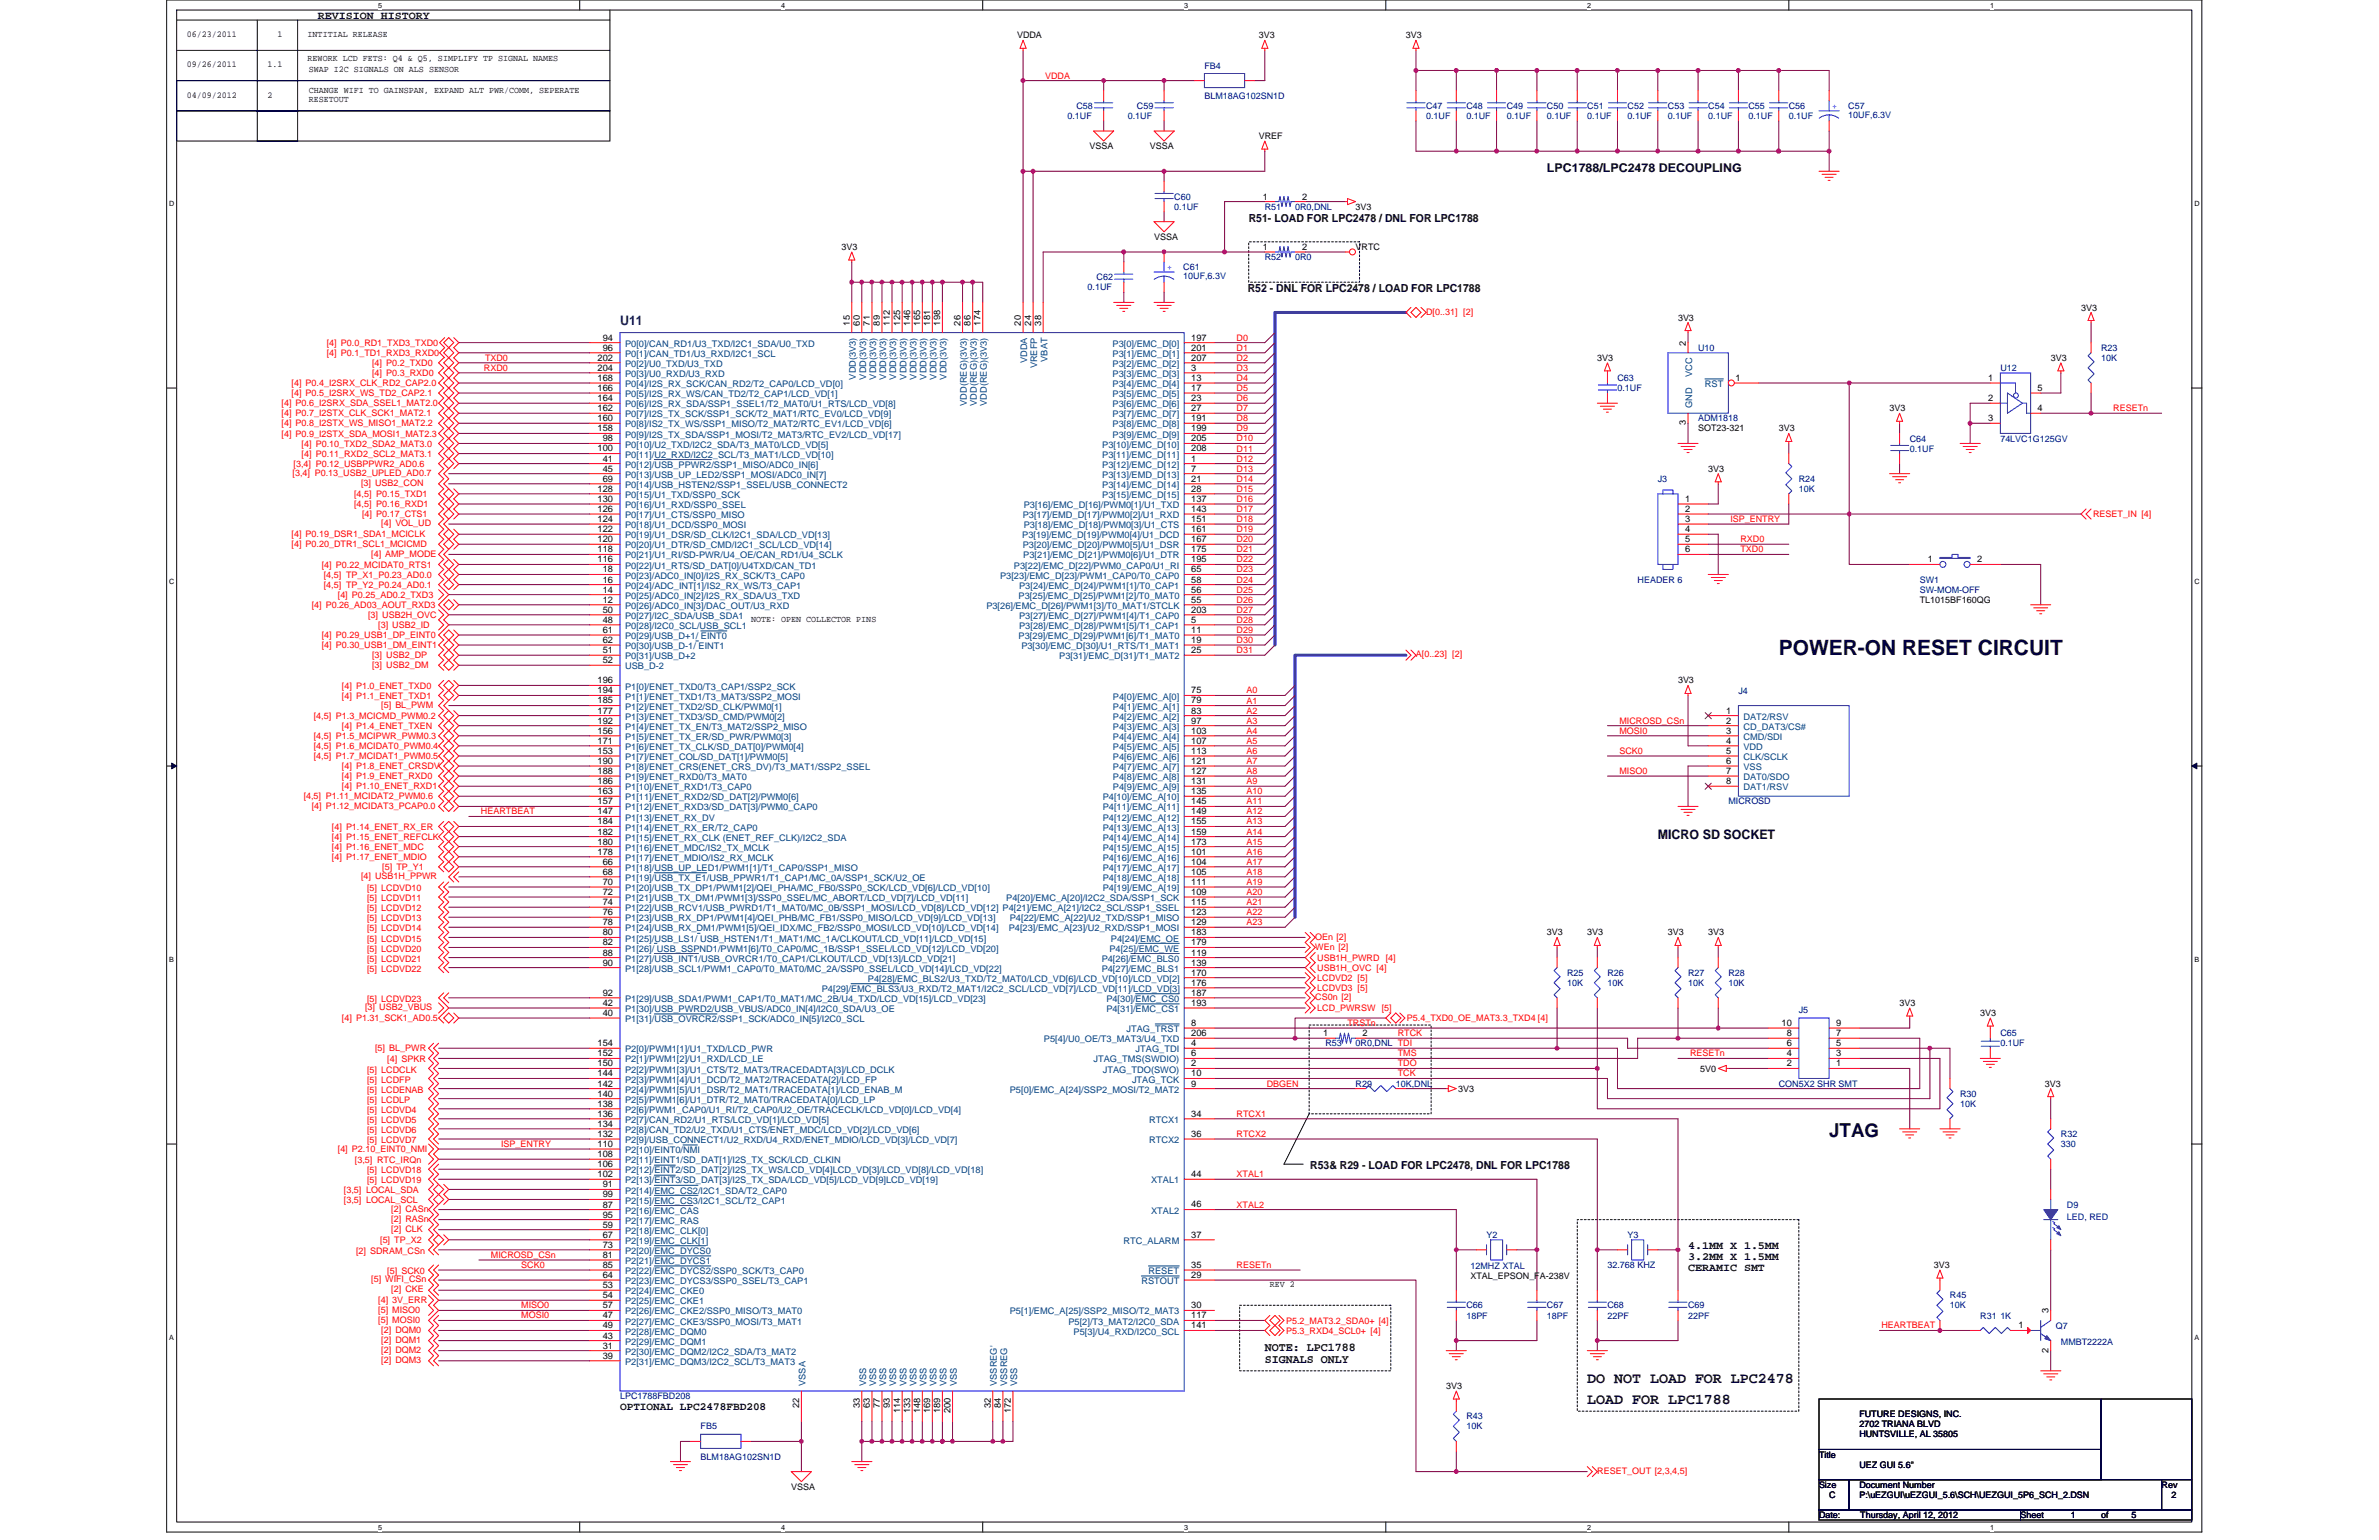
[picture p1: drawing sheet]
<svg xmlns="http://www.w3.org/2000/svg" width="432mm" height="279mm" viewBox="0 0 432 279" stroke-linecap="round" stroke-linejoin="round" font-family="sans-serif">
<defs><g id="words">
<text font-size="3.8" x="322.9" y="118.7">POWER-ON RESET CIRCUIT</text>
<text font-size="3.5" x="332" y="206.2">JTAG</text>
<g font-size="2.7">
<text x="288.1" y="251">DO NOT LOAD FOR LPC2478</text>
<text x="288.1" y="254.7">LOAD FOR LPC1788</text>
</g>
<text font-size="2.4" fill="#004040" x="112.5" y="58.9">U11</text>
<text font-size="2.4" x="300.9" y="152.1">MICRO SD SOCKET</text>
<g font-size="2.2">
<text x="280.8" y="31.3">LPC1788/LPC2478 DECOUPLING</text>
<text x="229.6" y="245">NOTE: LPC1788</text>
<text x="229.6" y="247.2">SIGNALS ONLY</text>
</g>
<g font-size="2">
<text x="57.7" y="3.5">REVISION HISTORY</text>
<text x="226.7" y="40.3">R51- LOAD FOR LPC2478 / DNL FOR LPC1788</text>
<text x="226.5" y="53.1">R52 - DNL FOR LPC2478 / LOAD FOR LPC1788</text>
<text x="237.8" y="212.2">R53&amp; R29 - LOAD FOR LPC2478, DNL FOR LPC1788</text>
<text x="306.4" y="226.6">4.1MM X 1.5MM</text>
<text x="306.4" y="228.6">3.2MM X 1.5MM</text>
<text x="306.4" y="230.7">CERAMIC SMT</text>
<text x="112.5" y="255.9">OPTIONAL LPC2478FBD208</text>
</g>
<g font-size="1.7">
<text x="229.2" y="36.2">1</text>
<text x="236.3" y="36.2">2</text>
<text x="229.2" y="45.3">1</text>
<text x="236.3" y="45.3">2</text>
<text x="154.2" y="59.1" transform="rotate(-90 154.2 59.1)">15</text>
<text x="156" y="59.1" transform="rotate(-90 156 59.1)">60</text>
<text x="157.9" y="59.1" transform="rotate(-90 157.9 59.1)">71</text>
<text x="159.7" y="59.1" transform="rotate(-90 159.7 59.1)">89</text>
<text x="161.5" y="59.1" transform="rotate(-90 161.5 59.1)">112</text>
<text x="163.4" y="59.1" transform="rotate(-90 163.4 59.1)">125</text>
<text x="165.2" y="59.1" transform="rotate(-90 165.2 59.1)">146</text>
<text x="167" y="59.1" transform="rotate(-90 167 59.1)">165</text>
<text x="168.8" y="59.1" transform="rotate(-90 168.8 59.1)">181</text>
<text x="170.7" y="59.1" transform="rotate(-90 170.7 59.1)">198</text>
<text x="174.3" y="59.1" transform="rotate(-90 174.3 59.1)">26</text>
<text x="176.2" y="59.1" transform="rotate(-90 176.2 59.1)">86</text>
<text x="178" y="59.1" transform="rotate(-90 178 59.1)">174</text>
<text x="185.3" y="59.1" transform="rotate(-90 185.3 59.1)">20</text>
<text x="187.1" y="59.1" transform="rotate(-90 187.1 59.1)">24</text>
<text x="189" y="59.1" transform="rotate(-90 189 59.1)">38</text>
<text x="108.5" y="65.4">202</text>
<text x="109.4" y="61.8">94</text>
<text x="109.4" y="63.6">96</text>
<text x="216.2" y="63.6">201</text>
<text x="216.2" y="65.4">207</text>
<text x="216.2" y="61.8">197</text>
<text x="306" y="62.7" transform="rotate(-90 306 62.7)">2</text>
<text x="108.5" y="70.9">166</text>
<text x="108.5" y="67.3">204</text>
<text x="108.5" y="69.1">168</text>
<text x="216.2" y="67.3">3</text>
<text x="216.2" y="69.1">13</text>
<text x="216.2" y="70.9">17</text>
<text x="315" y="69.1">1</text>
<text x="360.9" y="69.1">1</text>
<text x="369.8" y="70.9">5</text>
<text x="108.5" y="72.8">164</text>
<text x="108.5" y="74.6">162</text>
<text x="108.5" y="76.4">160</text>
<text x="216.2" y="72.8">23</text>
<text x="216.2" y="74.6">27</text>
<text x="216.2" y="76.4">191</text>
<text x="306" y="77.2" transform="rotate(-90 306 77.2)">3</text>
<text x="360.9" y="72.8">2</text>
<text x="360.9" y="76.4">3</text>
<text x="369.8" y="74.6">4</text>
<text x="108.5" y="78.3">158</text>
<text x="108.5" y="81.9">100</text>
<text x="109.4" y="83.7">41</text>
<text x="109.4" y="80.1">98</text>
<text x="216.2" y="80.1">205</text>
<text x="216.2" y="81.9">208</text>
<text x="216.2" y="83.7">1</text>
<text x="216.2" y="78.3">199</text>
<text x="108.5" y="89.2">128</text>
<text x="109.4" y="85.6">45</text>
<text x="109.4" y="87.4">69</text>
<text x="216.2" y="85.6">7</text>
<text x="216.2" y="87.4">21</text>
<text x="216.2" y="89.2">28</text>
<text x="108.5" y="91.1">130</text>
<text x="108.5" y="92.9">126</text>
<text x="108.5" y="94.7">124</text>
<text x="216.2" y="92.9">143</text>
<text x="216.2" y="91.1">137</text>
<text x="216.2" y="94.7">151</text>
<text x="305.8" y="91.1">1</text>
<text x="305.8" y="92.9">2</text>
<text x="305.8" y="94.7">3</text>
<text x="108.5" y="96.5">122</text>
<text x="108.5" y="98.4">120</text>
<text x="108.5" y="100.2">118</text>
<text x="216.2" y="96.5">161</text>
<text x="216.2" y="100.2">175</text>
<text x="216.2" y="98.4">167</text>
<text x="305.8" y="96.5">4</text>
<text x="305.8" y="98.4">5</text>
<text x="305.8" y="100.2">6</text>
<text x="108.5" y="102">116</text>
<text x="109.4" y="103.8">18</text>
<text x="109.4" y="105.7">16</text>
<text x="109.4" y="107.5">14</text>
<text x="216.2" y="103.8">65</text>
<text x="216.2" y="105.7">58</text>
<text x="216.2" y="107.5">56</text>
<text x="216.2" y="102">195</text>
<text x="349.9" y="102">1</text>
<text x="358.9" y="102">2</text>
<text x="109.4" y="109.3">12</text>
<text x="109.4" y="111.2">50</text>
<text x="109.4" y="113">48</text>
<text x="216.2" y="109.3">55</text>
<text x="216.2" y="111.2">203</text>
<text x="216.2" y="113">5</text>
<text x="109.4" y="114.8">61</text>
<text x="109.4" y="116.6">62</text>
<text x="109.4" y="118.5">51</text>
<text x="216.2" y="116.6">19</text>
<text x="216.2" y="114.8">11</text>
<text x="216.2" y="118.5">25</text>
<text x="108.5" y="125.8">194</text>
<text x="108.5" y="124">196</text>
<text x="109.4" y="120.3">52</text>
<text x="216.2" y="125.8">75</text>
<text x="108.5" y="127.6">185</text>
<text x="108.5" y="129.5">177</text>
<text x="108.5" y="131.3">192</text>
<text x="216.2" y="127.6">79</text>
<text x="216.2" y="129.5">83</text>
<text x="216.2" y="131.3">97</text>
<text x="313.3" y="129.5">1</text>
<text x="313.3" y="131.3">2</text>
<text x="108.5" y="133.1">156</text>
<text x="108.5" y="134.9">171</text>
<text x="108.5" y="136.8">153</text>
<text x="216.2" y="133.1">103</text>
<text x="216.2" y="134.9">107</text>
<text x="216.2" y="136.8">113</text>
<text x="313.3" y="133.1">3</text>
<text x="313.3" y="134.9">4</text>
<text x="313.3" y="136.8">5</text>
<text x="108.5" y="138.6">190</text>
<text x="108.5" y="140.4">188</text>
<text x="108.5" y="142.3">186</text>
<text x="216.2" y="138.6">121</text>
<text x="216.2" y="140.4">127</text>
<text x="216.2" y="142.3">131</text>
<text x="313.3" y="138.6">6</text>
<text x="313.3" y="140.4">7</text>
<text x="313.3" y="142.3">8</text>
<text x="108.5" y="144.1">163</text>
<text x="108.5" y="145.9">157</text>
<text x="108.5" y="147.7">147</text>
<text x="108.5" y="149.6">184</text>
<text x="216.2" y="144.1">135</text>
<text x="216.2" y="145.9">145</text>
<text x="216.2" y="147.7">149</text>
<text x="216.2" y="149.6">155</text>
<text x="108.5" y="151.4">182</text>
<text x="108.5" y="153.2">180</text>
<text x="108.5" y="155.1">178</text>
<text x="216.2" y="151.4">159</text>
<text x="216.2" y="153.2">173</text>
<text x="216.2" y="155.1">101</text>
<text x="109.4" y="158.7">68</text>
<text x="109.4" y="156.9">66</text>
<text x="109.4" y="160.5">70</text>
<text x="216.2" y="156.9">104</text>
<text x="216.2" y="158.7">105</text>
<text x="216.2" y="160.5">111</text>
<text x="109.4" y="162.4">72</text>
<text x="109.4" y="164.2">74</text>
<text x="109.4" y="166">76</text>
<text x="109.4" y="167.9">78</text>
<text x="216.2" y="166">123</text>
<text x="216.2" y="167.9">129</text>
<text x="216.2" y="162.4">109</text>
<text x="216.2" y="164.2">115</text>
<text x="109.4" y="169.7">80</text>
<text x="109.4" y="171.5">82</text>
<text x="109.4" y="173.4">88</text>
<text x="216.2" y="169.7">183</text>
<text x="216.2" y="171.5">179</text>
<text x="216.2" y="173.4">119</text>
<text x="109.4" y="175.2">90</text>
<text x="216.2" y="177">170</text>
<text x="216.2" y="175.2">139</text>
<text x="216.2" y="178.8">176</text>
<text x="109.4" y="184.3">40</text>
<text x="109.4" y="180.7">92</text>
<text x="109.4" y="182.5">42</text>
<text x="216.2" y="180.7">187</text>
<text x="216.2" y="182.5">193</text>
<text x="108.5" y="189.8">154</text>
<text x="108.5" y="191.6">152</text>
<text x="216.2" y="188">206</text>
<text x="216.2" y="191.6">6</text>
<text x="216.2" y="189.8">4</text>
<text x="216.2" y="186.1">8</text>
<text x="240.2" y="188">1</text>
<text x="247.3" y="188">2</text>
<text x="323.4" y="186.1">10</text>
<text x="324.3" y="191.6">4</text>
<text x="324.3" y="189.8">6</text>
<text x="324.3" y="188">8</text>
<text x="333.3" y="191.6">3</text>
<text x="333.3" y="189.8">5</text>
<text x="333.3" y="188">7</text>
<text x="333.3" y="186.1">9</text>
<text x="108.5" y="193.5">150</text>
<text x="108.5" y="195.3">144</text>
<text x="108.5" y="197.1">142</text>
<text x="216.2" y="197.1">9</text>
<text x="216.2" y="195.3">10</text>
<text x="216.2" y="193.5">2</text>
<text x="324.3" y="193.5">2</text>
<text x="333.3" y="193.5">1</text>
<text x="108.5" y="198.9">140</text>
<text x="108.5" y="200.8">138</text>
<text x="108.5" y="202.6">136</text>
<text x="216.2" y="202.6">34</text>
<text x="108.5" y="208.1">110</text>
<text x="108.5" y="204.4">134</text>
<text x="108.5" y="206.3">132</text>
<text x="108.5" y="209.9">108</text>
<text x="216.2" y="206.3">36</text>
<text x="108.5" y="211.8">106</text>
<text x="108.5" y="213.6">102</text>
<text x="109.4" y="215.4">91</text>
<text x="216.2" y="213.6">44</text>
<text x="109.4" y="217.2">99</text>
<text x="109.4" y="219.1">87</text>
<text x="109.4" y="220.9">95</text>
<text x="216.2" y="219.1">46</text>
<text x="109.4" y="226.4">73</text>
<text x="109.4" y="222.7">59</text>
<text x="109.4" y="224.6">67</text>
<text x="216.2" y="224.6">37</text>
<text x="109.4" y="228.2">81</text>
<text x="109.4" y="230">85</text>
<text x="109.4" y="231.9">64</text>
<text x="109.4" y="233.7">53</text>
<text x="216.2" y="230">35</text>
<text x="216.2" y="231.9">29</text>
<text x="109.4" y="235.5">54</text>
<text x="109.4" y="237.4">57</text>
<text x="109.4" y="239.2">47</text>
<text x="216.2" y="237.4">30</text>
<text x="216.2" y="239.2">117</text>
<text x="371.8" y="238.3" transform="rotate(-90 371.8 238.3)">3</text>
<text x="109.4" y="241">49</text>
<text x="109.4" y="242.8">43</text>
<text x="109.4" y="244.7">31</text>
<text x="216.2" y="241">141</text>
<text x="366.4" y="241">1</text>
<text x="371.8" y="245.4" transform="rotate(-90 371.8 245.4)">2</text>
<text x="109.4" y="246.5">39</text>
<text x="145.1" y="255.5" transform="rotate(-90 145.1 255.5)">22</text>
<text x="156" y="255.5" transform="rotate(-90 156 255.5)">33</text>
<text x="157.9" y="255.5" transform="rotate(-90 157.9 255.5)">63</text>
<text x="159.7" y="255.5" transform="rotate(-90 159.7 255.5)">77</text>
<text x="161.5" y="255.5" transform="rotate(-90 161.5 255.5)">93</text>
<text x="163.4" y="256.4" transform="rotate(-90 163.4 256.4)">114</text>
<text x="165.2" y="256.4" transform="rotate(-90 165.2 256.4)">133</text>
<text x="167" y="256.4" transform="rotate(-90 167 256.4)">148</text>
<text x="168.8" y="256.4" transform="rotate(-90 168.8 256.4)">169</text>
<text x="170.7" y="256.4" transform="rotate(-90 170.7 256.4)">189</text>
<text x="172.5" y="256.4" transform="rotate(-90 172.5 256.4)">200</text>
<text x="179.8" y="255.5" transform="rotate(-90 179.8 255.5)">32</text>
<text x="181.7" y="255.5" transform="rotate(-90 181.7 255.5)">84</text>
<text x="183.5" y="256.4" transform="rotate(-90 183.5 256.4)">172</text>
</g>
<g font-size="1.7" fill="#004080">
<text x="113.5" y="62.9">P0[0]/CAN_RD1/U3_TXD/I2C1_SDA/U0_TXD</text>
<text x="113.5" y="64.7">P0[1]/CAN_TD1/U3_RXD/I2C1_SCL</text>
<text x="186.5" y="65.9" transform="rotate(-90 186.5 65.9)">VDDA</text>
<text x="190.1" y="65.6" transform="rotate(-90 190.1 65.6)">VBAT</text>
<text x="201.9" y="64.7">P3[1]/EMC_D[1]</text>
<text x="201.9" y="62.9">P3[0]/EMC_D[0]</text>
<text x="113.5" y="66.6">P0[2]/U0_TXD/U3_TXD</text>
<text x="113.5" y="68.4">P0[3]/U0_RXD/U3_RXD</text>
<text x="113.5" y="70.2">P0[4]/I2S_RX_SCK/CAN_RD2/T2_CAP0/LCD_VD[0]</text>
<text x="155.4" y="68.9" transform="rotate(-90 155.4 68.9)">VDD(3V3)</text>
<text x="157.2" y="68.9" transform="rotate(-90 157.2 68.9)">VDD(3V3)</text>
<text x="159" y="68.9" transform="rotate(-90 159 68.9)">VDD(3V3)</text>
<text x="160.8" y="68.9" transform="rotate(-90 160.8 68.9)">VDD(3V3)</text>
<text x="162.7" y="68.9" transform="rotate(-90 162.7 68.9)">VDD(3V3)</text>
<text x="164.5" y="68.9" transform="rotate(-90 164.5 68.9)">VDD(3V3)</text>
<text x="166.3" y="68.9" transform="rotate(-90 166.3 68.9)">VDD(3V3)</text>
<text x="168.2" y="68.9" transform="rotate(-90 168.2 68.9)">VDD(3V3)</text>
<text x="170" y="68.9" transform="rotate(-90 170 68.9)">VDD(3V3)</text>
<text x="171.8" y="68.9" transform="rotate(-90 171.8 68.9)">VDD(3V3)</text>
<text x="188.3" y="66.8" transform="rotate(-90 188.3 66.8)">VREFP</text>
<text x="201.9" y="66.6">P3[2]/EMC_D[2]</text>
<text x="201.9" y="68.4">P3[3]/EMC_D[3]</text>
<text x="201.9" y="70.2">P3[4]/EMC_D[4]</text>
<text x="307.1" y="68.5" transform="rotate(-90 307.1 68.5)">VCC</text>
<text x="309.5" y="70.2">RST</text>
<text x="113.5" y="72.1">P0[5]/I2S_RX_WS/CAN_TD2/T2_CAP1/LCD_VD[1]</text>
<text x="113.5" y="73.9">P0[6]/I2S_RX_SDA/SSP1_SSEL1/T2_MAT0/U1_RTS/LCD_VD[8]</text>
<text x="113.5" y="75.7">P0[7]/I2S_TX_SCK/SSP1_SCK/T2_MAT1/RTC_EV0/LCD_VD[9]</text>
<text x="113.5" y="77.5">P0[8]/IS2_TX_WS/SSP1_MISO/T2_MAT2/RTC_EV1/LCD_VD[6]</text>
<text x="175.5" y="73.6" transform="rotate(-90 175.5 73.6)">VDD(REG)(3V3)</text>
<text x="177.3" y="73.6" transform="rotate(-90 177.3 73.6)">VDD(REG)(3V3)</text>
<text x="179.1" y="73.6" transform="rotate(-90 179.1 73.6)">VDD(REG)(3V3)</text>
<text x="201.9" y="72.1">P3[5]/EMC_D[5]</text>
<text x="201.9" y="73.9">P3[6]/EMC_D[6]</text>
<text x="201.9" y="75.7">P3[7]/EMC_D[7]</text>
<text x="201.9" y="77.5">P3[8]/EMC_D[8]</text>
<text x="307.1" y="74.1" transform="rotate(-90 307.1 74.1)">GND</text>
<text x="113.5" y="79.4">P0[9]/I2S_TX_SDA/SSP1_MOSI/T2_MAT3/RTC_EV2/LCD_VD[17]</text>
<text x="113.5" y="81.2">P0[10]/U2_TXD/I2C2_SDA/T3_MAT0/LCD_VD[5]</text>
<text x="113.5" y="83">P0[11]/U2_RXD/I2C2_SCL/T3_MAT1/LCD_VD[10]</text>
<text x="200.1" y="81.2">P3[10]/EMC_D[10]</text>
<text x="200.1" y="83">P3[11]/EMC_D[11]</text>
<text x="201.9" y="79.4">P3[9]/EMC_D[9]</text>
<text x="113.5" y="84.9">P0[12]/USB_PPWR2/SSP1_MISO/ADC0_IN[6]</text>
<text x="113.5" y="86.7">P0[13]/USB_UP_LED2/SSP1_MOSI/ADC0_IN[7]</text>
<text x="113.5" y="88.5">P0[14]/USB_HSTEN2/SSP1_SSEL/USB_CONNECT2</text>
<text x="200.1" y="84.9">P3[12]/EMC_D[12]</text>
<text x="200.1" y="86.7">P3[13]/EMD_D[13]</text>
<text x="200.1" y="88.5">P3[14]/EMC_D[14]</text>
<text x="113.5" y="90.3">P0[15]/U1_TXD/SSP0_SCK</text>
<text x="113.5" y="92.2">P0[16]/U1_RXD/SSP0_SSEL</text>
<text x="113.5" y="94">P0[17]/U1_CTS/SSP0_MISO</text>
<text x="113.5" y="95.8">P0[18]/U1_DCD/SSP0_MOSI</text>
<text x="185.6" y="94">P3[17]/EMD_D[17]/PWM0[2]/U1_RXD</text>
<text x="185.8" y="92.2">P3[16]/EMC_D[16]/PWM0[1]/U1_TXD</text>
<text x="185.8" y="95.8">P3[18]/EMC_D[18]/PWM0[3]/U1_CTS</text>
<text x="200.1" y="90.3">P3[15]/EMC_D[15]</text>
<text x="113.5" y="97.7">P0[19]/U1_DSR/SD_CLK/I2C1_SDA/LCD_VD[13]</text>
<text x="113.5" y="99.5">P0[20]/U1_DTR/SD_CMD/I2C1_SCL/LCD_VD[14]</text>
<text x="113.5" y="101.3">P0[21]/U1_RI/SD-PWR/U4_OE/CAN_RD1/U4_SCLK</text>
<text x="185.5" y="97.7">P3[19]/EMC_D[19]/PWM0[4]/U1_DCD</text>
<text x="185.6" y="99.5">P3[20]/EMC_D[20]/PWM0[5]/U1_DSR</text>
<text x="185.7" y="101.3">P3[21]/EMC_D[21]/PWM0[6]/U1_DTR</text>
<text x="113.5" y="103.1">P0[22]/U1_RTS/SD_DAT[0]/U4TXD/CAN_TD1</text>
<text x="113.5" y="105">P0[23]/ADC0_IN[0]/I2S_RX_SCK/T3_CAP0</text>
<text x="113.5" y="106.8">P0[24]/ADC_INT[1]/IS2_RX_WS/T3_CAP1</text>
<text x="181.5" y="105">P3[23]/EMC_D[23]/PWM1_CAP0/T0_CAP0</text>
<text x="184" y="103.1">P3[22]/EMC_D[22]/PWM0_CAP0/U1_RI</text>
<text x="185" y="106.8">P3[24]/EMC_D[24]/PWM1[1]/T0_CAP1</text>
<text x="113.5" y="108.6">P0[25]/ADC0_IN[2]/I2S_RX_SDA/U3_TXD</text>
<text x="113.5" y="110.5">P0[26]/ADC0_IN[3]/DAC_OUT/U3_RXD</text>
<text x="113.5" y="112.3">P0[27]/I2C_SDA/USB_SDA1</text>
<text x="179" y="110.5">P3[26]/EMC_D[26]/PWM1[3]/T0_MAT1/STCLK</text>
<text x="184.9" y="108.6">P3[25]/EMC_D[25]/PWM1[2]/T0_MAT0</text>
<text x="185" y="112.3">P3[27]/EMC_D[27]/PWM1[4]/T1_CAP0</text>
<text x="113.5" y="114.1">P0[28]/I2C0_SCL/USB_SCL1</text>
<text x="113.5" y="116">P0[29]/USB_D+1/ EINT0</text>
<text x="113.5" y="117.8">P0[30]/USB_D-1/ EINT1</text>
<text x="113.5" y="119.6">P0[31]/USB_D+2</text>
<text x="184.9" y="116">P3[29]/EMC_D[29]/PWM1[6]/T1_MAT0</text>
<text x="185" y="114.1">P3[28]/EMC_D[28]/PWM1[5]/T1_CAP1</text>
<text x="185.4" y="117.8">P3[30]/EMC_D[30]/U1_RTS/T1_MAT1</text>
<text x="192.3" y="119.6">P3[31]/EMC_D[31]/T1_MAT2</text>
<text x="113.5" y="125.1">P1[0]/ENET_TXD0/T3_CAP1/SSP2_SCK</text>
<text x="113.5" y="121.4">USB_D-2</text>
<text x="113.5" y="126.9">P1[1]/ENET_TXD1/T3_MAT3/SSP2_MOSI</text>
<text x="113.5" y="128.8">P1[2]/ENET_TXD2/SD_CLK/PWM0[1]</text>
<text x="113.5" y="130.6">P1[3]/ENET_TXD3/SD_CMD/PWM0[2]</text>
<text x="202" y="126.9">P4[0]/EMC_A[0]</text>
<text x="202" y="128.8">P4[1]/EMC_A[1]</text>
<text x="202" y="130.6">P4[2]/EMC_A[2]</text>
<text x="316.4" y="130.6">DAT2/RSV</text>
<text x="113.5" y="132.4">P1[4]/ENET_TX_EN/T3_MAT2/SSP2_MISO</text>
<text x="113.5" y="134.2">P1[5]/ENET_TX_ER/SD_PWR/PWM0[3]</text>
<text x="113.5" y="136.1">P1[6]/ENET_TX_CLK/SD_DAT[0]/PWM0[4]</text>
<text x="113.5" y="137.9">P1[7]/ENET_COL/SD_DAT[1]/PWM0[5]</text>
<text x="202" y="132.4">P4[3]/EMC_A[3]</text>
<text x="202" y="134.2">P4[4]/EMC_A[4]</text>
<text x="202" y="136.1">P4[5]/EMC_A[5]</text>
<text x="202" y="137.9">P4[6]/EMC_A[6]</text>
<text x="316.4" y="132.4">CD_DAT3/CS#</text>
<text x="316.4" y="134.2">CMD/SDI</text>
<text x="316.4" y="136.1">VDD</text>
<text x="316.4" y="137.9">CLK/SCLK</text>
<text x="113.5" y="139.7">P1[8]/ENET_CRS(ENET_CRS_DV)/T3_MAT1/SSP2_SSEL</text>
<text x="113.5" y="141.5">P1[9]/ENET_RXD0/T3_MAT0</text>
<text x="113.5" y="143.4">P1[10]/ENET_RXD1/T3_CAP0</text>
<text x="202" y="139.7">P4[7]/EMC_A[7]</text>
<text x="202" y="141.5">P4[8]/EMC_A[8]</text>
<text x="202" y="143.4">P4[9]/EMC_A[9]</text>
<text x="316.4" y="139.7">VSS</text>
<text x="316.4" y="141.5">DAT0/SDO</text>
<text x="316.4" y="143.4">DAT1/RSV</text>
<text x="113.5" y="145.2">P1[11]/ENET_RXD2/SD_DAT[2]/PWM0[6]</text>
<text x="113.5" y="147">P1[12]/ENET_RXD3/SD_DAT[3]/PWM0_CAP0</text>
<text x="113.5" y="148.9">P1[13]/ENET_RX_DV</text>
<text x="200.2" y="145.2">P4[10]/EMC_A[10]</text>
<text x="200.2" y="147">P4[11]/EMC_A[11]</text>
<text x="200.2" y="148.9">P4[12]/EMC_A[12]</text>
<text x="113.5" y="150.7">P1[14]/ENET_RX_ER/T2_CAP0</text>
<text x="113.5" y="152.5">P1[15]/ENET_RX_CLK (ENET_REF_CLK)/I2C2_SDA</text>
<text x="113.5" y="154.3">P1[16]/ENET_MDC/IS2_TX_MCLK</text>
<text x="200.2" y="150.7">P4[13]/EMC_A[13]</text>
<text x="200.2" y="152.5">P4[14]/EMC_A[14]</text>
<text x="200.2" y="154.3">P4[15]/EMC_A[15]</text>
<text x="113.5" y="156.2">P1[17]/ENET_MDIO/IS2_RX_MCLK</text>
<text x="113.5" y="158">P1[18]/USB_UP_LED1/PWM1[1]/T1_CAP0/SSP1_MISO</text>
<text x="113.5" y="159.8">P1[19]/USB_TX_E1/USB_PPWR1/T1_CAP1/MC_0A/SSP1_SCK/U2_OE</text>
<text x="113.5" y="161.7">P1[20]/USB_TX_DP1/PWM1[2]/QEI_PHA/MC_FB0/SSP0_SCK/LCD_VD[6]/LCD_VD[10]</text>
<text x="200.2" y="156.2">P4[16]/EMC_A[16]</text>
<text x="200.2" y="158">P4[17]/EMC_A[17]</text>
<text x="200.2" y="159.8">P4[18]/EMC_A[18]</text>
<text x="200.2" y="161.7">P4[19]/EMC_A[19]</text>
<text x="113.5" y="163.5">P1[21]/USB_TX_DM1/PWM1[3]/SSP0_SSEL/MC_ABORT/LCD_VD[7]/LCD_VD[11]</text>
<text x="113.5" y="165.3">P1[22]/USB_RCV1/USB_PWRD1/T1_MAT0/MC_0B/SSP1_MOSI/LCD_VD[8]/LCD_VD[12] P4[21]/EMC_A[21]/I2C2_SCL/SSP1_SSEL</text>
<text x="113.5" y="167.2">P1[23]/USB_RX_DP1/PWM1[4]/QEI_PHB/MC_FB1/SSP0_MISO/LCD_VD[9]/LCD_VD[13]</text>
<text x="182.6" y="163.5">P4[20]/EMC_A[20]/I2C2_SDA/SSP1_SCK</text>
<text x="183.3" y="167.2">P4[22]/EMC_A[22]/U2_TXD/SSP1_MISO</text>
<text x="113.5" y="169">P1[24]/USB_RX_DM1/PWM1[5]/QEI_IDX/MC_FB2/SSP0_MOSI/LCD_VD[10]/LCD_VD[14]</text>
<text x="113.5" y="170.8">P1[25]/USB_LS1/ USB_HSTEN1/T1_MAT1/MC_1A/CLKOUT/LCD_VD[11]/LCD_VD[15]</text>
<text x="113.5" y="172.6">P1[26]/ USB_SSPND1/PWM1[6]/T0_CAP0/MC_1B/SSP1_SSEL/LCD_VD[12]/LCD_VD[20]</text>
<text x="183.1" y="169">P4[23]/EMC_A[23]/U2_RXD/SSP1_MOSI</text>
<text x="201.4" y="172.6">P4[25]/EMC_WE</text>
<text x="201.6" y="170.8">P4[24]/EMC_OE</text>
<text x="113.5" y="174.5">P1[27]/USB_INT1/USB_OVRCR1/T0_CAP1/CLKOUT/LCD_VD[13]/LCD_VD[21]</text>
<text x="113.5" y="176.3">P1[28]/USB_SCL1/PWM1_CAP0/T0_MAT0/MC_2A/SSP0_SSEL/LCD_VD[14]/LCD_VD[22]</text>
<text x="149.2" y="180">P4[29]/EMC_BLS3/U3_RXD/T2_MAT1/I2C2_SCL/LCD_VD[7]/LCD_VD[11]/LCD_VD[3]</text>
<text x="157.5" y="178.1">P4[28]/EMC_BLS2/U3_TXD/T2_MAT0/LCD_VD[6]/LCD_VD[10]/LCD_VD[2]</text>
<text x="200" y="174.5">P4[26]/EMC_BLS0</text>
<text x="200" y="176.3">P4[27]/EMC_BLS1</text>
<text x="113.5" y="181.8">P1[29]/USB_SDA1/PWM1_CAP1/T0_MAT1/MC_2B/U4_TXD/LCD_VD[15]/LCD_VD[23]</text>
<text x="113.5" y="183.6">P1[30]/USB_PWRD2/USB_VBUS/ADC0_IN[4]/I2C0_SDA/U3_OE</text>
<text x="113.5" y="185.4">P1[31]/USB_OVRCR2/SSP1_SCK/ADC0_IN[5]/I2C0_SCL</text>
<text x="200.8" y="181.8">P4[30]/EMC_CS0</text>
<text x="200.8" y="183.6">P4[31]/EMC_CS1</text>
<text x="113.5" y="190.9">P2[0]/PWM1[1]/U1_TXD/LCD_PWR</text>
<text x="189.5" y="189.1">P5[4]/U0_OE/T3_MAT3/U4_TXD</text>
<text x="204.4" y="187.3">JTAG_TRST</text>
<text x="206.1" y="190.9">JTAG_TDI</text>
<text x="113.5" y="192.8">P2[1]/PWM1[2]/U1_RXD/LCD_LE</text>
<text x="113.5" y="194.6">P2[2]/PWM1[3]/U1_CTS/T2_MAT3/TRACEDADTA[3]/LCD_DCLK</text>
<text x="113.5" y="196.4">P2[3]/PWM1[4]/U1_DCD/T2_MAT2/TRACEDATA[2]/LCD_FP</text>
<text x="198.5" y="192.8">JTAG_TMS(SWDIO)</text>
<text x="200.2" y="194.6">JTAG_TDO(SWO)</text>
<text x="205.5" y="196.4">JTAG_TCK</text>
<text x="113.5" y="198.2">P2[4]/PWM1[5]/U1_DSR/T2_MAT1/TRACEDATA[1]/LCD_ENAB_M</text>
<text x="113.5" y="200.1">P2[5]/PWM1[6]/U1_DTR/T2_MAT0/TRACEDATA[0]/LCD_LP</text>
<text x="113.5" y="201.9">P2[6]/PWM1_CAP0/U1_RI/T2_CAP0/U2_OE/TRACECLK/LCD_VD[0]/LCD_VD[4]</text>
<text x="113.5" y="203.7">P2[7]/CAN_RD2/U1_RTS/LCD_VD[1]/LCD_VD[5]</text>
<text x="183.3" y="198.2">P5[0]/EMC_A[24]/SSP2_MOSI/T2_MAT2</text>
<text x="208.6" y="203.7">RTCX1</text>
<text x="113.5" y="205.5">P2[8]/CAN_TD2/U2_TXD/U1_CTS/ENET_MDC/LCD_VD[2]/LCD_VD[6]</text>
<text x="113.5" y="207.4">P2[9]/USB_CONNECT1/U2_RXD/U4_RXD/ENET_MDIO/LCD_VD[3]/LCD_VD[7]</text>
<text x="113.5" y="209.2">P2[10]/EINT0/NMI</text>
<text x="208.6" y="207.4">RTCX2</text>
<text x="113.5" y="211.1">P2[11]/EINT1/SD_DAT[1]/I2S_TX_SCK/LCD_CLKIN</text>
<text x="113.5" y="212.9">P2[12]/EINT2/SD_DAT[2]/I2S_TX_WS/LCD_VD[4]LCD_VD[3]/LCD_VD[8]/LCD_VD[18]</text>
<text x="113.5" y="214.7">P2[13]/EINT3/SD_DAT[3]/I2S_TX_SDA/LCD_VD[5]/LCD_VD[9]LCD_VD[19]</text>
<text x="208.9" y="214.7">XTAL1</text>
<text x="113.5" y="216.5">P2[14]/EMC_CS2/I2C1_SDA/T2_CAP0</text>
<text x="113.5" y="218.4">P2[15]/EMC_CS3/I2C1_SCL/T2_CAP1</text>
<text x="113.5" y="220.2">P2[16]/EMC_CAS</text>
<text x="208.9" y="220.2">XTAL2</text>
<text x="113.5" y="222">P2[17]/EMC_RAS</text>
<text x="113.5" y="223.8">P2[18]/EMC_CLK[0]</text>
<text x="113.5" y="225.7">P2[19]/EMC_CLK[1]</text>
<text x="113.5" y="227.5">P2[20]/EMC_DYCS0</text>
<text x="203.9" y="225.7">RTC_ALARM</text>
<text x="113.5" y="229.3">P2[21]/EMC_DYCS1</text>
<text x="113.5" y="231.2">P2[22]/EMC_DYCS2/SSP0_SCK/T3_CAP0</text>
<text x="113.5" y="233">P2[23]/EMC_DYCS3/SSP0_SSEL/T3_CAP1</text>
<text x="207.2" y="233">RSTOUT</text>
<text x="208.4" y="231.2">RESET</text>
<text x="113.5" y="234.8">P2[24]/EMC_CKE0</text>
<text x="113.5" y="236.6">P2[25]/EMC_CKE1</text>
<text x="113.5" y="238.5">P2[26]/EMC_CKE2/SSP0_MISO/T3_MAT0</text>
<text x="183.3" y="238.5">P5[1]/EMC_A[25]/SSP2_MISO/T2_MAT3</text>
<text x="113.5" y="240.3">P2[27]/EMC_CKE3/SSP0_MOSI/T3_MAT1</text>
<text x="113.5" y="242.1">P2[28]/EMC_DQM0</text>
<text x="113.5" y="244">P2[29]/EMC_DQM1</text>
<text x="113.5" y="245.8">P2[30]/EMC_DQM2/I2C2_SDA/T3_MAT2</text>
<text x="193.9" y="240.3">P5[2]/T3_MAT2/I2C0_SDA</text>
<text x="194.9" y="242.1">P5[3]/U4_RXD/I2C0_SCL</text>
<text x="113.5" y="247.6">P2[31]/EMC_DQM3/I2C2_SCL/T3_MAT3</text>
<text x="146.2" y="251.5" transform="rotate(-90 146.2 251.5)">VSSA</text>
<text x="157.2" y="251.5" transform="rotate(-90 157.2 251.5)">VSS</text>
<text x="159" y="251.5" transform="rotate(-90 159 251.5)">VSS</text>
<text x="160.8" y="251.5" transform="rotate(-90 160.8 251.5)">VSS</text>
<text x="162.7" y="251.5" transform="rotate(-90 162.7 251.5)">VSS</text>
<text x="164.5" y="251.5" transform="rotate(-90 164.5 251.5)">VSS</text>
<text x="166.3" y="251.5" transform="rotate(-90 166.3 251.5)">VSS</text>
<text x="168.2" y="251.5" transform="rotate(-90 168.2 251.5)">VSS</text>
<text x="170" y="251.5" transform="rotate(-90 170 251.5)">VSS</text>
<text x="171.8" y="251.5" transform="rotate(-90 171.8 251.5)">VSS</text>
<text x="173.7" y="251.5" transform="rotate(-90 173.7 251.5)">VSS</text>
<text x="181" y="251.5" transform="rotate(-90 181 251.5)">VSSREG'</text>
<text x="182.8" y="251.5" transform="rotate(-90 182.8 251.5)">VSSREG</text>
<text x="184.6" y="251.5" transform="rotate(-90 184.6 251.5)">VSS</text>
</g>
<g font-size="1.6">
<text x="33.9" y="6.8">06/23/2011</text>
<text x="50.4" y="6.8">1</text>
<text x="55.8" y="6.8">INTITIAL RELEASE</text>
<text x="55.8" y="11.1">REWORK LCD FETS: Q4 &amp; Q5, SIMPLIFY TP SIGNAL NAMES</text>
<text x="184.6" y="7">VDDA</text>
<text x="228.5" y="7">3V3</text>
<text x="255.2" y="7">3V3</text>
<text x="33.9" y="12.2">09/26/2011</text>
<text x="33.9" y="17.7">04/09/2012</text>
<text x="48.5" y="12.2">1.1</text>
<text x="48.5" y="17.7">2</text>
<text x="56" y="13.1">SWAP I2C SIGNALS ON ALS SENSOR</text>
<text x="56" y="16.8">CHANGE WIFI TO GAINSPAN, EXPAND ALT PWR/COMM, SEPERATE</text>
<text x="56" y="18.4">RESETOUT</text>
<text x="197.8" y="27.1">VSSA</text>
<text x="208.7" y="27.1">VSSA</text>
<text x="228.5" y="25.3">VREF</text>
<text x="246" y="38.1">3V3</text>
<text x="152.8" y="45.4">3V3</text>
<text x="209.5" y="43.5">VSSA</text>
<text x="246" y="45.4">VRTC</text>
<text x="304.6" y="58.2">3V3</text>
<text x="377.7" y="56.3">3V3</text>
<text x="289.9" y="65.5">3V3</text>
<text x="372.2" y="65.5">3V3</text>
<text x="343" y="74.6">3V3</text>
<text x="308.2" y="78.3">SOT23-321</text>
<text x="322.9" y="78.3">3V3</text>
<text x="310" y="85.6">3V3</text>
<text x="136.3" y="112.8">NOTE: OPEN COLLECTOR PINS</text>
<text x="348.4" y="109.4">TL1015BF160QG</text>
<text x="304.6" y="124">3V3</text>
<text x="280.8" y="169.7">3V3</text>
<text x="288.1" y="169.7">3V3</text>
<text x="302.7" y="169.7">3V3</text>
<text x="310" y="169.7">3V3</text>
<text x="344.8" y="182.5">3V3</text>
<text x="359.4" y="184.4">3V3</text>
<text x="308.6" y="194.4">5V0</text>
<text x="371.1" y="197.1">3V3</text>
<text x="264.7" y="198.1">3V3</text>
<text x="230.5" y="233.5">REV 2</text>
<text x="266.9" y="232.1">XTAL_EPSON_FA-238V</text>
<text x="351" y="230.1">3V3</text>
<text x="262.5" y="252">3V3</text>
<text x="337.5" y="257.1">FUTURE DESIGNS, INC.</text>
<text x="337.5" y="259">2702 TRIANA BLVD</text>
<text x="337.5" y="260.8">HUNTSVILLE, AL 35805</text>
<text x="330.2" y="264.5">Title</text>
<text x="330.2" y="269.9">Size</text>
<text x="337.5" y="269.9">Document Number</text>
<text x="337.5" y="266.3">UEZ GUI 5.6&quot;</text>
<text x="392.3" y="269.9">Rev</text>
<text x="143.6" y="270.3">VSSA</text>
<text x="330.2" y="275.4">Date:</text>
<text x="332" y="271.8">C</text>
<text x="337.5" y="271.8">P:\uEZGUI\uEZGUI_5.6\SCH\UEZGUI_5P6_SCH_2.DSN</text>
<text x="337.7" y="275.4">Thursday, April 12, 2012</text>
<text x="366.7" y="275.4">Sheet</text>
<text x="375.9" y="275.4">1</text>
<text x="381.4" y="275.4">of</text>
<text x="386.9" y="275.4">5</text>
<text x="394.2" y="271.8">2</text>
</g>
<g font-size="1.6" fill="#f00">
<text x="189.7" y="14.3">VDDA</text>
<text x="258.8" y="57.1">D[0..31] [2]</text>
<text x="59.3" y="64.6">[4] P0.1_TD1_RXD3_RXD0</text>
<text x="59.3" y="62.7">[4] P0.0_RD1_TXD3_TXD0</text>
<text x="88" y="65.5">TXD0</text>
<text x="224.5" y="63.6">D1</text>
<text x="224.5" y="65.5">D2</text>
<text x="224.5" y="61.8">D0</text>
<text x="52.9" y="70.1">[4] P0.4_I2SRX_CLK_RD2_CAP2.0</text>
<text x="52.9" y="71.9">[4] P0.5_I2SRX_WS_TD2_CAP2.1</text>
<text x="67.5" y="66.4">[4] P0.2_TXD0</text>
<text x="67.5" y="68.2">[4] P0.3_RXD0</text>
<text x="87.8" y="67.3">RXD0</text>
<text x="224.5" y="71">D5</text>
<text x="224.5" y="67.3">D3</text>
<text x="224.5" y="69.1">D4</text>
<text x="51.1" y="73.7">[4] P0.6_I2SRX_SDA_SSEL1_MAT2.0</text>
<text x="51.1" y="75.5">[4] P0.7_I2STX_CLK_SCK1_MAT2.1</text>
<text x="51.1" y="77.4">[4] P0.8_I2STX_WS_MISO1_MAT2.2</text>
<text x="224.5" y="72.8">D6</text>
<text x="224.5" y="76.4">D8</text>
<text x="224.5" y="74.6">D7</text>
<text x="383.6" y="74.6">RESETn</text>
<text x="51.1" y="79.2">[4] P0.9_I2STX_SDA_MOSI1_MAT2.3</text>
<text x="54.7" y="81">[4] P0.10_TXD2_SDA2_MAT3.0</text>
<text x="54.7" y="82.8">[4] P0.11_RXD2_SCL2_MAT3.1</text>
<text x="224.5" y="78.3">D9</text>
<text x="224.5" y="80.1">D10</text>
<text x="224.5" y="81.9">D11</text>
<text x="224.5" y="83.8">D12</text>
<text x="53.1" y="86.3">[3,4] P0.13_USB2_UPLED_AD0.7</text>
<text x="53.3" y="84.7">[3,4] P0.12_USBPPWR2_AD0.6</text>
<text x="65.5" y="88.2">[3] USB2_CON</text>
<text x="224.5" y="85.6">D13</text>
<text x="224.5" y="89.2">D15</text>
<text x="224.5" y="87.4">D14</text>
<text x="64.3" y="90.2">[4,5] P0.15_TXD1</text>
<text x="64.3" y="92">[4,5] P0.16_RXD1</text>
<text x="65.7" y="93.8">[4] P0.17_CTS1</text>
<text x="69.2" y="95.5">[4] VOL_UD</text>
<text x="224.5" y="92.9">D17</text>
<text x="224.5" y="94.7">D18</text>
<text x="224.5" y="91.1">D16</text>
<text x="314.1" y="94.7">ISP_ENTRY</text>
<text x="379.9" y="93.8">RESET_IN [4]</text>
<text x="52.9" y="97.5">[4] P0.19_DSR1_SDA1_MCICLK</text>
<text x="52.9" y="99.3">[4] P0.20_DTR1_SCL1_MCICMD</text>
<text x="67.4" y="101">[4] AMP_MODE</text>
<text x="224.5" y="100.2">D21</text>
<text x="224.5" y="98.4">D20</text>
<text x="224.5" y="96.6">D19</text>
<text x="315.9" y="100.2">TXD0</text>
<text x="315.9" y="98.4">RXD0</text>
<text x="58.4" y="103">[4] P0.22_MCIDAT0_RTS1</text>
<text x="58.8" y="104.8">[4,5] TP_X1_P0.23_AD0.0</text>
<text x="58.8" y="106.6">[4,5] TP_Y2_P0.24_AD0.1</text>
<text x="224.5" y="105.7">D24</text>
<text x="224.5" y="107.5">D25</text>
<text x="224.5" y="103.9">D23</text>
<text x="224.5" y="102">D22</text>
<text x="56.6" y="110.3">[4] P0.26_AD03_AOUT_RXD3</text>
<text x="61.3" y="108.5">[4] P0.25_AD0.2_TXD3</text>
<text x="66.8" y="112.1">[3] USB2H_OVC</text>
<text x="68.6" y="113.9">[3] USB2_ID</text>
<text x="224.5" y="111.2">D27</text>
<text x="224.5" y="109.4">D26</text>
<text x="224.5" y="113">D28</text>
<text x="58.4" y="115.8">[4] P0.29_USB1_DP_EINT0</text>
<text x="58.4" y="117.6">[4] P0.30_USB1_DM_EINT1</text>
<text x="67.5" y="119.4">[3] USB2_DP</text>
<text x="224.5" y="116.7">D30</text>
<text x="224.5" y="118.5">D31</text>
<text x="224.5" y="114.9">D29</text>
<text x="257" y="119.3">A[0..23] [2]</text>
<text x="62.1" y="124.9">[4] P1.0_ENET_TXD0</text>
<text x="67.5" y="121.3">[3] USB2_DM</text>
<text x="226.3" y="125.8">A0</text>
<text x="56.9" y="130.4">[4,5] P1.3_MCICMD_PWM0.2</text>
<text x="62.1" y="126.7">[4] P1.1_ENET_TXD1</text>
<text x="69.2" y="128.4">[5] BL_PWM</text>
<text x="226.3" y="129.5">A2</text>
<text x="226.3" y="127.7">A1</text>
<text x="226.3" y="131.3">A3</text>
<text x="293.9" y="131.3">MICROSD_CSn</text>
<text x="56.9" y="134.1">[4,5] P1.5_MCIPWR_PWM0.3</text>
<text x="56.9" y="135.9">[4,5] P1.6_MCIDAT0_PWM0.4</text>
<text x="56.9" y="137.7">[4,5] P1.7_MCIDAT1_PWM0.5</text>
<text x="62.1" y="132.2">[4] P1.4_ENET_TXEN</text>
<text x="226.3" y="136.8">A6</text>
<text x="226.3" y="135">A5</text>
<text x="226.3" y="133.1">A4</text>
<text x="293.9" y="133.1">MOSI0</text>
<text x="293.9" y="136.8">SCK0</text>
<text x="62.1" y="139.6">[4] P1.8_ENET_CRSDV</text>
<text x="62.1" y="141.4">[4] P1.9_ENET_RXD0</text>
<text x="62.1" y="143.2">[4] P1.10_ENET_RXD1</text>
<text x="226.3" y="142.3">A9</text>
<text x="226.3" y="140.4">A8</text>
<text x="226.3" y="138.6">A7</text>
<text x="293.9" y="140.4">MISO0</text>
<text x="55.1" y="145">[4,5] P1.11_MCIDAT2_PWM0.6</text>
<text x="56.6" y="146.9">[4] P1.12_MCIDAT3_PCAP0.0</text>
<text x="87.3" y="147.8">HEARTBEAT</text>
<text x="226.3" y="147.8">A12</text>
<text x="226.3" y="145.9">A11</text>
<text x="226.3" y="144.1">A10</text>
<text x="226.3" y="149.6">A13</text>
<text x="60.2" y="150.5">[4] P1.14_ENET_RX_ER</text>
<text x="60.2" y="152.4">[4] P1.15_ENET_REFCLK</text>
<text x="60.2" y="154.2">[4] P1.16_ENET_MDC</text>
<text x="60.2" y="156">[4] P1.17_ENET_MDIO</text>
<text x="226.3" y="151.4">A14</text>
<text x="226.3" y="153.2">A15</text>
<text x="226.3" y="155.1">A16</text>
<text x="65.5" y="159.5">[4] USB1H_PPWR</text>
<text x="66.6" y="161.7">[5] LCDVD10</text>
<text x="69.4" y="157.8">[5] TP_Y1</text>
<text x="226.3" y="156.9">A17</text>
<text x="226.3" y="158.7">A18</text>
<text x="226.3" y="160.6">A19</text>
<text x="66.6" y="163.5">[5] LCDVD11</text>
<text x="66.6" y="165.3">[5] LCDVD12</text>
<text x="66.6" y="167.2">[5] LCDVD13</text>
<text x="226.3" y="162.4">A20</text>
<text x="226.3" y="164.2">A21</text>
<text x="226.3" y="166.1">A22</text>
<text x="226.3" y="167.9">A23</text>
<text x="66.6" y="169">[5] LCDVD14</text>
<text x="66.6" y="170.8">[5] LCDVD15</text>
<text x="66.6" y="172.7">[5] LCDVD20</text>
<text x="238.7" y="172.3">WEn [2]</text>
<text x="238.7" y="170.5">OEn [2]</text>
<text x="66.6" y="174.5">[5] LCDVD21</text>
<text x="66.6" y="176.3">[5] LCDVD22</text>
<text x="239.1" y="177.9">LCDVD2 [5]</text>
<text x="239.1" y="179.8">LCDVD3 [5]</text>
<text x="239.1" y="174.3">USB1H_PWRD [4]</text>
<text x="239.1" y="176.1">USB1H_OVC [4]</text>
<text x="62.1" y="185.3">[4] P1.31_SCK1_AD0.5</text>
<text x="66.3" y="183.3">[3] USB2_VBUS</text>
<text x="66.6" y="181.8">[5] LCDVD23</text>
<text x="238.7" y="181.4">CS0n [2]</text>
<text x="239.1" y="183.4">LCD_PWRSW [5]</text>
<text x="255.4" y="185.3">P5.4_TXD0_OE_MAT3.3_TXD4 [4]</text>
<text x="68.1" y="190.8">[5] BL_PWR</text>
<text x="244.6" y="186.2">TRSTn</text>
<text x="253.7" y="188">RTCK</text>
<text x="253.7" y="191.7">TMS</text>
<text x="306.7" y="191.7">RESETn</text>
<text x="66.6" y="194.6">[5] LCDCLK</text>
<text x="66.6" y="196.4">[5] LCDFP</text>
<text x="70.3" y="192.8">[4] SPKR</text>
<text x="229.9" y="197.1">DBGEN</text>
<text x="253.7" y="193.5">TDO</text>
<text x="253.7" y="195.3">TCK</text>
<text x="66.6" y="201.9">[5] LCDVD4</text>
<text x="66.6" y="203.7">[5] LCDVD5</text>
<text x="66.6" y="200.1">[5] LCDLP</text>
<text x="66.6" y="198.2">[5] LCDENAB</text>
<text x="224.5" y="202.6">RTCX1</text>
<text x="61.3" y="209">[4] P2.10_EINT0_NMI</text>
<text x="66.6" y="205.6">[5] LCDVD6</text>
<text x="66.6" y="207.4">[5] LCDVD7</text>
<text x="91" y="208.1">ISP_ENTRY</text>
<text x="224.5" y="206.3">RTCX2</text>
<text x="64.4" y="211.1">[3,5] RTC_IRQn</text>
<text x="66.6" y="212.9">[5] LCDVD18</text>
<text x="66.6" y="214.7">[5] LCDVD19</text>
<text x="224.5" y="213.6">XTAL1</text>
<text x="62.4" y="216.4">[3,5] LOCAL_SDA</text>
<text x="62.4" y="218.2">[3,5] LOCAL_SCL</text>
<text x="71" y="219.8">[2] CASn</text>
<text x="71" y="221.7">[2] RASn</text>
<text x="224.5" y="219.1">XTAL2</text>
<text x="64.6" y="227.5">[2] SDRAM_CSn</text>
<text x="69" y="225.5">[5] TP_X2</text>
<text x="71" y="223.5">[2] CLK</text>
<text x="67.4" y="232.6">[5] WIFI_CSn</text>
<text x="70.3" y="231.2">[5] SCK0</text>
<text x="89.1" y="228.2">MICROSD_CSn</text>
<text x="94.6" y="230.1">SCK0</text>
<text x="224.5" y="230.1">RESETn</text>
<text x="68.6" y="236.5">[4] 3V_ERR</text>
<text x="68.6" y="239.9">[5] MOSI0</text>
<text x="68.6" y="238.3">[5] MISO0</text>
<text x="71" y="234.5">[2] CKE</text>
<text x="94.6" y="239.2">MOSI0</text>
<text x="94.6" y="237.4">MISO0</text>
<text x="69.2" y="241.8">[2] DQM0</text>
<text x="69.2" y="243.6">[2] DQM1</text>
<text x="69.2" y="245.4">[2] DQM2</text>
<text x="233.4" y="240.1">P5.2_MAT3.2_SDA0+ [4]</text>
<text x="233.4" y="242">P5.3_RXD4_SCL0+ [4]</text>
<text x="341.5" y="241">HEARTBEAT</text>
<text x="69.2" y="247.3">[2] DQM3</text>
<text x="289.9" y="267.4">RESET_OUT [2,3,4,5]</text>
</g>
<g font-size="1.6" fill="#000080">
<text x="218.6" y="12.4">FB4</text>
<text x="218.6" y="17.9">BLM18AG102SN1D</text>
<text x="193.7" y="21.6">0.1UF</text>
<text x="195.4" y="19.8">C58</text>
<text x="204.7" y="21.6">0.1UF</text>
<text x="206.4" y="19.8">C59</text>
<text x="258.8" y="19.8">C47</text>
<text x="258.8" y="21.6">0.1UF</text>
<text x="266.1" y="19.8">C48</text>
<text x="266.1" y="21.6">0.1UF</text>
<text x="273.5" y="19.8">C49</text>
<text x="273.5" y="21.6">0.1UF</text>
<text x="280.8" y="19.8">C50</text>
<text x="280.8" y="21.6">0.1UF</text>
<text x="288.1" y="19.8">C51</text>
<text x="288.1" y="21.6">0.1UF</text>
<text x="295.4" y="19.8">C52</text>
<text x="295.4" y="21.6">0.1UF</text>
<text x="302.7" y="19.8">C53</text>
<text x="302.7" y="21.6">0.1UF</text>
<text x="310" y="19.8">C54</text>
<text x="310" y="21.6">0.1UF</text>
<text x="317.4" y="19.8">C55</text>
<text x="317.4" y="21.6">0.1UF</text>
<text x="324.7" y="19.8">C56</text>
<text x="324.7" y="21.6">0.1UF</text>
<text x="335.5" y="19.8">C57</text>
<text x="335.5" y="21.4">10UF,6.3V</text>
<text x="213.1" y="36.2">C60</text>
<text x="213.1" y="38.1">0.1UF</text>
<text x="229.6" y="38.1">R51</text>
<text x="235.1" y="38.1">0R0,DNL</text>
<text x="229.6" y="47.2">R52</text>
<text x="235.1" y="47.2">0R0</text>
<text x="197.4" y="52.7">0.1UF</text>
<text x="199" y="50.8">C62</text>
<text x="214.8" y="49">C61</text>
<text x="214.8" y="50.7">10UF,6.3V</text>
<text x="308.2" y="63.6">U10</text>
<text x="381.4" y="63.6">R23</text>
<text x="381.4" y="65.5">10K</text>
<text x="293.6" y="69.1">C63</text>
<text x="293.6" y="71">0.1UF</text>
<text x="363.1" y="67.3">U12</text>
<text x="308.2" y="76.5">ADM1818</text>
<text x="346.6" y="80.1">C64</text>
<text x="346.6" y="81.9">0.1UF</text>
<text x="363.1" y="80.1">74LVC1G125GV</text>
<text x="300.9" y="87.4">J3</text>
<text x="326.5" y="87.4">R24</text>
<text x="326.5" y="89.3">10K</text>
<text x="297.2" y="105.7">HEADER 6</text>
<text x="348.4" y="105.7">SW1</text>
<text x="348.4" y="107.5">SW-MOM-OFF</text>
<text x="315.5" y="125.8">J4</text>
<text x="313.7" y="145.9">MICROSD</text>
<text x="284.4" y="177">R25</text>
<text x="284.4" y="178.9">10K</text>
<text x="291.8" y="177">R26</text>
<text x="291.8" y="178.9">10K</text>
<text x="306.4" y="177">R27</text>
<text x="306.4" y="178.9">10K</text>
<text x="313.7" y="177">R28</text>
<text x="313.7" y="178.9">10K</text>
<text x="326.5" y="183.8">J5</text>
<text x="240.6" y="189.8">R53</text>
<text x="246" y="189.8">0R0,DNL TDI</text>
<text x="363.1" y="188">C65</text>
<text x="363.1" y="189.8">0.1UF</text>
<text x="246" y="197.1">R29</text>
<text x="253.3" y="197.1">10K,DNL</text>
<text x="322.9" y="197.1">CON5X2 SHR SMT</text>
<text x="355.8" y="199">R30</text>
<text x="355.8" y="200.8">10K</text>
<text x="374.1" y="206.3">R32</text>
<text x="374.1" y="208.1">330</text>
<text x="375.2" y="219.1">D9</text>
<text x="375.2" y="221.3">LED, RED</text>
<text x="269.8" y="224.6">Y2</text>
<text x="295.4" y="224.6">Y3</text>
<text x="266.9" y="230.3">12MHZ XTAL</text>
<text x="291.8" y="230.1">32.768 KHZ</text>
<text x="266.1" y="237.4">C66</text>
<text x="266.1" y="239.2">18PF</text>
<text x="280.8" y="237.4">C67</text>
<text x="280.8" y="239.2">18PF</text>
<text x="291.8" y="237.4">C68</text>
<text x="291.8" y="239.2">22PF</text>
<text x="306.4" y="237.4">C69</text>
<text x="306.4" y="239.2">22PF</text>
<text x="353.9" y="235.6">R45</text>
<text x="353.9" y="237.4">10K</text>
<text x="359.4" y="239.2">R31 1K</text>
<text x="373.1" y="241">Q7</text>
<text x="374.1" y="244">MMBT2222A</text>
<text x="112.5" y="253.9">LPC1788FBD208</text>
<text x="266.1" y="257.5">R43</text>
<text x="127.2" y="259.3">FB5</text>
<text x="266.1" y="259.3">10K</text>
<text x="127.2" y="264.8">BLM18AG102SN1D</text>
</g>
<g font-size="1.6" fill="#00f">
<text x="332.5" y="19.7">+</text>
<text x="211.8" y="49">+</text>
</g>
<g font-size="1.3">
<text x="68.6" y="1.4">5</text>
<text x="141.8" y="1.4">4</text>
<text x="214.9" y="1.4">3</text>
<text x="288.1" y="1.4">2</text>
<text x="361.3" y="1.4">1</text>
<text x="30.7" y="37.3">D</text>
<text x="398.3" y="37.3">D</text>
<text x="30.7" y="105.9">C</text>
<text x="398.3" y="105.9">C</text>
<text x="30.7" y="174.5">B</text>
<text x="398.3" y="174.5">B</text>
<text x="30.7" y="243">A</text>
<text x="398.3" y="243">A</text>
<text x="68.6" y="277.5">5</text>
<text x="141.8" y="277.5">4</text>
<text x="214.9" y="277.5">3</text>
<text x="288.1" y="277.5">2</text>
<text x="361.3" y="277.5">1</text>
</g>
</g></defs>
<path d="M30.2 0h369.4v278h-369.4zM32.1 1.8h365.7v274.3h-365.7z" fill="none" stroke="#000" stroke-width=".18"/>
<g fill="#fff">
<path d="M68.6 .2h.8v1.5h-.8z"/>
<path d="M68.6 276.3h.8v1.5h-.8z"/>
</g>
<path d="M105.2 0v1.8M105.2 276.1v1.9" fill="none" stroke="#000" stroke-width=".18"/>
<g fill="#fff">
<path d="M141.8 .2h.7v1.5h-.7z"/>
<path d="M141.8 276.3h.7v1.5h-.7z"/>
</g>
<path d="M178.4 0v1.8M178.4 276.1v1.9" fill="none" stroke="#000" stroke-width=".18"/>
<g fill="#fff">
<path d="M214.9 .2h.8v1.5h-.8z"/>
<path d="M214.9 276.3h.8v1.5h-.8z"/>
</g>
<path d="M251.5 0v1.8M251.5 276.1v1.9" fill="none" stroke="#000" stroke-width=".18"/>
<g fill="#fff">
<path d="M288.1 .2h.7v1.5h-.7z"/>
<path d="M288.1 276.3h.7v1.5h-.7z"/>
</g>
<path d="M324.7 0v1.8M324.7 276.1v1.9" fill="none" stroke="#000" stroke-width=".18"/>
<g fill="#fff">
<path d="M361.3 .2h.7v1.5h-.7z"/>
<path d="M361.3 276.3h.7v1.5h-.7z"/>
<path d="M30.7 36.1h1v1.5h-1z"/>
<path d="M398.3 36.1h.9v1.5h-.9z"/>
<path d="M30.7 104.7h1v1.5h-1z"/>
<path d="M398.3 104.7h.9v1.5h-.9z"/>
</g>
<path d="M30.2 70.4h1.9M397.8 70.4h1.8" fill="none" stroke="#000" stroke-width=".18"/>
<g fill="#fff">
<path d="M30.7 173.3h.9v1.4h-.9z"/>
<path d="M398.3 173.3h.9v1.4h-.9z"/>
</g>
<path d="M30.2 139h1.9M397.8 139h1.8" fill="none" stroke="#000" stroke-width=".18"/>
<path d="M31.2 138.5l.9 .5-.9 .5zM397.8 139l.9-.5v1z" fill="#000" stroke="#000" stroke-width=".18"/>
<g fill="#fff">
<path d="M30.7 241.9h.9v1.4h-.9z"/>
<path d="M398.3 241.9h.9v1.4h-.9z"/>
</g>
<g fill="none" stroke="#000" stroke-width=".18">
<path d="M32.1 14.6h78.6v5.5h-78.6zM46.7 14.6h7.3v5.5h-7.3zM46.7 3.6v11M54 3.6v11M110.7 9.1v5.5h-78.6M110.7 1.8v1.8h-78.6M110.7 3.6v5.5h-78.6M32.1 20.1h78.6v5.5h-78.6zM46.7 20.1h7.3v5.5h-7.3zM30.2 207.6h1.9M237.6 202.1l-4.6 9.1h3.5M397.8 207.6h1.8"/>
<path d="M330.2 253.8h51.2v9.2h-51.2zM381.4 253.8h16.4v14.7h-16.4zM330.2 263h51.2v5.5h-51.2zM330.2 268.5h5.4v5.4h-5.4zM330.2 273.9h36.5v1.9h-36.5zM335.6 268.5h56.7v5.4h-56.7zM366.7 273.9h31.1v1.9h-31.1zM392.3 268.5h5.5v5.4h-5.5z"/>
</g>
<path d="M226.7 43.9h20.1v7.3h-20.1zM237.6 186h22.2v16.1h-22.2zM225 236.8h27.4v11.9h-27.4zM286.3 221.3h40.2v34.7h-40.2z" fill="none" stroke="#000" stroke-width=".18" stroke-dasharray=".3 .3"/>
<g fill="none" stroke="#800040" stroke-width=".18">
<path d="M185.7 14.6v16.5M185.7 14.6h14.6M185.7 9.1v5.5M200.3 14.6h11M200.3 14.6v1.8M211.3 14.6h5.5M211.3 14.6v1.8M229.6 9.1v5.5h-1.8M257 12.8v3.6M257 9.1v3.7h7.3M264.3 12.8v3.6M264.3 12.8h7.3"/>
<path d="M271.6 12.8h7.4M271.6 12.8v3.6M279 12.8h7.3M279 12.8v3.6M286.3 12.8v3.6M286.3 12.8h7.3M293.6 12.8h7.3M293.6 12.8v3.6M300.9 12.8h7.3M300.9 12.8v3.6M308.2 12.8h7.3M308.2 12.8v3.6"/>
<path d="M315.5 12.8h7.4M315.5 12.8v3.6M322.9 12.8h9.1v3.6M322.9 12.8v3.6M185.7 31.1h1.8M185.7 31.1v23.8M187.5 31.1h23.8M187.5 31.1v23.8M200.3 21.9v1.9M211.3 21.9v1.9M211.3 38.4v1.8M211.3 31.1v1.8"/>
<path d="M229.6 36.6h-7.3v9.1h-18.3M229.6 27.4v3.7h-18.3M236.9 36.6h7.3M257 21.9v5.5h7.3M264.3 21.9v5.5M264.3 27.4h7.3M271.6 27.4h7.4M271.6 21.9v5.5M279 21.9v5.5M279 27.4h7.3M286.3 21.9v5.5M286.3 27.4h7.3"/>
<path d="M293.6 27.4h7.3M293.6 21.9v5.5M300.9 21.9v5.5M300.9 27.4h7.3M308.2 21.9v5.5M308.2 27.4h7.3M315.5 21.9v5.5M315.5 27.4h7.4M322.9 27.4h9.1M322.9 21.9v5.5M332 27.4v3.7M332 23.8v3.6"/>
<path d="M154.6 51.2h1.8M154.6 51.2v3.7M154.6 47.5v3.7M156.4 51.2h1.9M156.4 51.2v3.7M158.3 51.2v3.7M158.3 51.2h1.8M160.1 51.2v3.7M160.1 51.2h1.8M161.9 51.2h1.8M161.9 51.2v3.7M163.7 51.2v3.7"/>
<path d="M163.7 51.2h1.9M165.6 51.2h1.8M165.6 51.2v3.7M167.4 51.2h1.8M167.4 51.2v3.7M169.2 51.2h1.8M169.2 51.2v3.7M171 51.2v3.7M171 51.2h3.7M174.7 51.2v3.7M174.7 51.2h1.9M176.6 51.2h1.8v3.7"/>
<path d="M176.6 51.2v3.7M204 45.7v1.8M204 45.7h-14.7v9.2M204 53v1.9M211.3 53v1.9M222.3 45.7h7.3M236.9 45.7h7.3M379.5 58.5v3.7M83.3 69.5h23.7M83.3 71.3h23.7M83.3 65.8h23.7M83.3 67.6h23.7"/>
<path d="M83.3 75h23.7M83.3 76.8h23.7M83.3 78.6h23.7M83.3 73.2h23.7M83.3 62.2h23.7M83.3 64h23.7M231.4 71.3l-1.8 1.9h-9.2M231.4 62.2l-1.8 1.8h-9.2M231.4 76.8l-1.8 1.8h-9.2M231.4 78.6l-1.8 1.9h-9.2M231.4 69.5l-1.8 1.8h-9.2M231.4 65.8l-1.8 1.8h-9.2"/>
<path d="M231.4 75l-1.8 1.8h-9.2M231.4 64l-1.8 1.8h-9.2M231.4 67.6l-1.8 1.9h-9.2M231.4 60.3l-1.8 1.9h-9.2M231.4 73.2l-1.8 1.8h-9.2M306.4 60.3v1.9M306.4 76.8v3.7M319.2 69.5h42.1M335.6 69.5v23.8h42.1M344.8 76.8v1.8M357.6 76.8v3.7M357.6 76.8h3.7"/>
<path d="M361.3 73.2h-3.7v3.6M370.4 75h9.1M374.1 67.6v3.7h-3.7M379.5 71.3v3.7M379.5 75h12.8M81.4 85.9h25.6M81.4 87.8h25.6M81.4 95.1h25.6M83.3 89.6h23.7M83.3 91.4h23.7M83.3 93.3h23.7M83.3 96.9h23.7"/>
<path d="M83.3 98.7h23.7M83.3 80.5h23.7M83.3 82.3h23.7M83.3 84.1h23.7M231.4 98.7l-1.8 1.9h-9.2M231.4 91.4l-1.8 1.9h-9.2M231.4 84.1l-1.8 1.8h-9.2M231.4 87.8l-1.8 1.8h-9.2M231.4 80.5l-1.8 1.8h-9.2M231.4 96.9l-1.8 1.8h-9.2M231.4 95.1l-1.8 1.8h-9.2M231.4 85.9l-1.8 1.9h-9.2"/>
<path d="M231.4 93.3l-1.8 1.8h-9.2M231.4 89.6l-1.8 1.8h-9.2M231.4 82.3l-1.8 1.8h-9.2M310 96.9h1.9v7.3M310 98.7h14.7M310 93.3h25.6v9.1h11M311.9 87.8v3.6h-1.9M324.7 91.4v3.7h-14.7M324.7 80.5v1.8M344.8 84.1v1.8M81.4 107.9h25.6M81.4 100.6h25.6"/>
<path d="M81.4 111.5h25.6M81.4 113.4h25.6M83.3 102.4h23.7M83.3 115.2h23.7M83.3 118.9h23.7M83.3 117h23.7M83.3 109.7h23.7M83.3 104.2h23.7M83.3 106.1h23.7M231.4 115.2l-1.8 1.8h-9.2M231.4 117l-1.8 1.9h-9.2M231.4 113.4l-1.8 1.8h-9.2"/>
<path d="M231.4 104.2l-1.8 1.9h-9.2M231.4 109.7l-1.8 1.8h-9.2M231.4 106.1l-1.8 1.8h-9.2M231.4 102.4l-1.8 1.8h-9.2M231.4 107.9l-1.8 1.8h-9.2M231.4 111.5l-1.8 1.9h-9.2M231.4 100.6l-1.8 1.8h-9.2M310 100.6h14.7M363.1 102.4h7.3v7.3M81.4 128h25.6M83.3 120.7h23.7M83.3 124.4h23.7"/>
<path d="M83.3 126.2h23.7M83.3 131.7h23.7M83.3 129.8h23.7M83.3 133.5h23.7M83.3 135.3h23.7M83.3 137.2h23.7M83.3 139h23.7M235.1 135.3l-1.9 1.9h-12.8M235.1 133.5l-1.9 1.8h-12.8M235.1 139l-1.9 1.8h-12.8M235.1 128l-1.9 1.8h-12.8M235.1 137.2l-1.9 1.8h-12.8"/>
<path d="M235.1 126.2l-1.9 1.8h-12.8M235.1 124.4l-1.9 1.8h-12.8M235.1 131.7l-1.9 1.8h-12.8M235.1 129.8l-1.9 1.9h-12.8M291.8 131.7h18.2M291.8 133.5h18.2M291.8 137.2h18.2M306.4 126.2v9.1h3.6M310 139h-3.6v7.3M83.3 159.1h23.7M83.3 155.4h23.7M83.3 153.6h23.7"/>
<path d="M83.3 151.8h23.7M83.3 149.9h23.7M83.3 140.8h23.7M83.3 142.6h23.7M83.3 157.3h23.7M83.3 146.3h23.7M83.3 144.5h23.7M85.1 148.1h21.9M235.1 146.3l-1.9 1.8h-12.8M235.1 144.5l-1.9 1.8h-12.8M235.1 140.8l-1.9 1.8h-12.8M235.1 142.6l-1.9 1.9h-12.8"/>
<path d="M235.1 148.1l-1.9 1.8h-12.8M235.1 149.9l-1.9 1.9h-12.8M235.1 151.8l-1.9 1.8h-12.8M235.1 153.6l-1.9 1.8h-12.8M235.1 155.4l-1.9 1.9h-12.8M235.1 157.3l-1.9 1.8h-12.8M235.1 159.1l-1.9 1.8h-12.8M291.8 140.8h18.2M81.4 160.9h25.6M81.4 162.8h25.6M81.4 166.4h25.6M81.4 168.2h25.6"/>
<path d="M81.4 170.1h25.6M81.4 171.9h25.6M81.4 173.7h25.6M81.4 175.6h25.6M81.4 164.6h25.6M220.4 175.6h16.5M220.4 173.7h16.5M220.4 179.2h16.5M220.4 177.4h16.5M220.4 171.9h16.5M220.4 170.1h16.5M235.1 160.9l-1.9 1.9h-12.8"/>
<path d="M235.1 162.8l-1.9 1.8h-12.8M235.1 164.6l-1.9 1.8h-12.8M235.1 166.4l-1.9 1.8h-12.8M282.6 171.9v1.8M289.9 171.9v1.8M304.6 171.9v1.8M311.9 171.9v1.8M79.6 190.2h27.4M79.6 193.8h27.4M79.6 195.7h27.4M79.6 199.3h27.4M79.6 197.5h27.4"/>
<path d="M79.6 192h27.4M81.4 181h25.6M81.4 182.9h25.6M83.3 184.7h23.7M220.4 182.9h16.5M220.4 190.2h62.2M220.4 193.8h69.5M220.4 188.4h14.7M220.4 197.5h25.6M220.4 181h16.5M220.4 186.5h91.5M247.9 188.4h47.5v1.8h25.6"/>
<path d="M251.5 184.7h-16.4v3.7h5.5M255.2 197.5h7.3M282.6 182.9v7.3M289.9 182.9v10.9M304.6 188.4h-7.4v3.6h-76.8M304.6 188.4h16.4M304.6 182.9v5.5M304.6 192h16.4M311.9 186.5h9.1M311.9 182.9v3.6M313.7 193.8h7.3M337.5 188.4h10.9v9.1h-54.8v-7.3h-11"/>
<path d="M337.5 193.8h9.1v11M337.5 192h14.6v9.2h-62.2v-7.4M337.5 190.2h12.8M346.6 184.7v1.8h-9.1M350.3 190.2h3.6v5.5M350.3 190.2v9.1h-58.5v-3.6h-71.4M372.2 199.3v3.7M79.6 219.5h27.4M79.6 201.2h27.4M79.6 203h27.4M79.6 204.8h27.4M79.6 214h27.4"/>
<path d="M79.6 208.5h27.4M79.6 212.1h27.4M79.6 210.3h27.4M79.6 206.7h27.4M81.4 215.8h25.6M81.4 217.6h25.6M220.4 214h58.6v12.8M220.4 203h84.2v23.8M220.4 219.5h43.9v7.3M220.4 206.7h69.5v20.1M372.2 212.1v3.7M79.6 230.4h27.4"/>
<path d="M79.6 221.3h27.4M79.6 223.1h27.4M79.6 234.1h27.4M79.6 226.8h27.4M79.6 235.9h27.4M79.6 239.6h27.4M79.6 237.7h27.4M79.6 232.2h27.4M81.4 224.9h25.6M86.9 228.6h20.1M220.4 230.4h15.6M220.4 232.2h36.6v34.8h7.3"/>
<path d="M220.4 239.6h9.2M264.3 226.8v7.3M264.3 226.8h3.7M264.3 239.6v3.6M275.3 226.8h3.7M279 226.8v7.3M279 239.6v3.6h-14.7M289.9 226.8v7.3M289.9 226.8h3.7M289.9 239.6v3.6M300.9 226.8h3.7M304.6 239.6v3.6h-14.7"/>
<path d="M304.6 226.8v7.3M372.2 226.8v10.9M79.6 241.4h27.4M79.6 243.2h27.4M79.6 245h27.4M79.6 246.9h27.4M145.5 257.9v3.6M156.4 257.9v3.6M158.3 257.9v3.6M160.1 257.9v3.6M161.9 257.9v3.6M163.7 257.9v3.6"/>
<path d="M165.6 257.9v3.6M167.4 257.9v3.6M169.2 257.9v3.6M171 257.9v3.6M172.9 257.9v3.6M180.2 257.9v3.6M182 257.9v3.6M183.9 257.9v3.6h-1.9M220.4 241.4h9.2M264.3 243.2v1.8M289.9 243.2v1.8M341.1 241.4h16.5"/>
<path d="M372.2 245v3.7M125.3 261.5h-1.8v3.7M136.3 261.5h9.2M145.5 261.5v5.5M156.4 261.5h1.9M156.4 261.5v3.7M158.3 261.5h1.8M160.1 261.5h1.8M161.9 261.5h1.8M163.7 261.5h1.9M165.6 261.5h1.8M167.4 261.5h1.8"/>
<path d="M169.2 261.5h1.8M171 261.5h1.9M172.9 261.5h7.3M180.2 261.5h1.8M264.3 263.3v3.7h23.8"/>
</g>
<g fill="#f0f" stroke="#f0f" stroke-width=".18">
<circle cx="304.5" cy="226.7" r=".36"/>
<circle cx="264.3" cy="226.7" r=".35"/>
<circle cx="187.5" cy="31.1" r=".36"/>
<circle cx="185.7" cy="14.6" r=".36"/>
<circle cx="185.7" cy="31.1" r=".36"/>
<circle cx="200.3" cy="14.6" r=".35"/>
<circle cx="289.9" cy="226.7" r=".36"/>
<circle cx="278.9" cy="226.7" r=".35"/>
<circle cx="204" cy="45.7" r=".36"/>
<circle cx="145.4" cy="261.5" r=".35"/>
<circle cx="211.3" cy="31.1" r=".36"/>
<circle cx="211.3" cy="14.6" r=".35"/>
<circle cx="264.3" cy="267" r=".35"/>
<circle cx="264.3" cy="27.4" r=".36"/>
<circle cx="289.9" cy="243.2" r=".36"/>
<circle cx="308.2" cy="12.8" r=".36"/>
<circle cx="315.5" cy="12.8" r=".36"/>
<circle cx="282.6" cy="190.2" r=".35"/>
<circle cx="304.5" cy="188.3" r=".36"/>
<circle cx="311.9" cy="186.5" r=".36"/>
<circle cx="379.5" cy="75" r=".35"/>
<circle cx="357.6" cy="76.8" r=".36"/>
<circle cx="154.6" cy="51.2" r=".35"/>
<circle cx="161.9" cy="51.2" r=".36"/>
<circle cx="176.5" cy="51.2" r=".36"/>
<circle cx="182" cy="261.5" r=".35"/>
<circle cx="171.1" cy="261.5" r=".36"/>
<circle cx="158.2" cy="261.5" r=".36"/>
<circle cx="352.1" cy="241.4" r=".36"/>
<circle cx="235.1" cy="188.3" r=".36"/>
<circle cx="222.2" cy="45.7" r=".36"/>
<circle cx="211.3" cy="45.7" r=".36"/>
<circle cx="350.3" cy="190.2" r=".36"/>
<circle cx="286.3" cy="27.4" r=".36"/>
<circle cx="156.4" cy="51.2" r=".35"/>
<circle cx="163.7" cy="261.5" r=".35"/>
<circle cx="278.9" cy="12.8" r=".36"/>
<circle cx="286.3" cy="12.8" r=".36"/>
<circle cx="300.9" cy="27.4" r=".36"/>
<circle cx="167.4" cy="261.5" r=".36"/>
<circle cx="169.2" cy="51.2" r=".35"/>
<circle cx="171.1" cy="51.2" r=".36"/>
<circle cx="293.6" cy="12.8" r=".36"/>
<circle cx="300.9" cy="12.8" r=".36"/>
<circle cx="315.5" cy="27.4" r=".36"/>
<circle cx="165.6" cy="261.5" r=".35"/>
<circle cx="169.2" cy="261.5" r=".35"/>
<circle cx="264.3" cy="243.2" r=".35"/>
<circle cx="322.8" cy="27.4" r=".36"/>
<circle cx="332" cy="27.4" r=".36"/>
<circle cx="163.7" cy="51.2" r=".35"/>
<circle cx="293.6" cy="27.4" r=".36"/>
<circle cx="289.9" cy="193.8" r=".36"/>
<circle cx="257" cy="12.8" r=".36"/>
<circle cx="264.3" cy="12.8" r=".36"/>
<circle cx="156.4" cy="261.5" r=".35"/>
<circle cx="271.6" cy="12.8" r=".36"/>
<circle cx="278.9" cy="27.4" r=".36"/>
<circle cx="174.7" cy="51.2" r=".35"/>
<circle cx="180.2" cy="261.5" r=".36"/>
<circle cx="308.2" cy="27.4" r=".36"/>
<circle cx="160.1" cy="51.2" r=".35"/>
<circle cx="172.9" cy="261.5" r=".35"/>
<circle cx="322.8" cy="12.8" r=".36"/>
<circle cx="271.6" cy="27.4" r=".36"/>
<circle cx="165.6" cy="51.2" r=".35"/>
<circle cx="160.1" cy="261.5" r=".35"/>
<circle cx="161.9" cy="261.5" r=".36"/>
<circle cx="158.2" cy="51.2" r=".36"/>
<circle cx="167.4" cy="51.2" r=".36"/>
<circle cx="335.6" cy="69.5" r=".36"/>
<circle cx="335.6" cy="93.2" r=".36"/>
</g>
<path d="M255.2 56.7h-23.8v60.3M255.2 118.9h-20.1v47.5" fill="none" stroke="#00f" stroke-width=".53"/>
<g fill="none" stroke="#f00" stroke-width=".18">
<path d="M185.7 7.3l.5 1.5h-1.1zM185.7 8.8v.3M211.3 16.4v1.9M216.8 14.6h1.8M225.9 14.6h1.9M229.6 7.3l.5 1.5h-1.1zM229.6 8.8v.3M257 8.8v.3M257 16.4v1.9M257 7.3l.6 1.5h-1.1zM264.3 16.4v1.9M271.6 16.4v1.9"/>
<path d="M279 16.4v1.9M286.3 16.4v1.9M293.6 16.4v1.9M300.9 16.4v1.9M308.2 16.4v1.9M315.5 16.4v1.9M322.9 16.4v1.9M332 16.4v1.9M198.5 23.8h3.6l-1.8 1.8zM209.5 23.8h3.6l-1.8 1.8zM211.3 20.1v1.8M211.3 32.9v1.8"/>
<path d="M211.3 36.6v1.8M229.6 36.6h1.8M229.6 25.6l.5 1.5h-1.1zM229.6 27.1v.3M235.1 36.6h1.8M244.2 36.6h.4M244.6 36l1.4 .6-1.4 .5zM257 20.1v1.8M264.3 20.1v1.8M271.6 20.1v1.8M279 20.1v1.8M286.3 20.1v1.8"/>
<path d="M293.6 20.1v1.8M300.9 20.1v1.8M308.2 20.1v1.8M315.5 20.1v1.8M322.9 20.1v1.8M330.2 31.1h3.6M330.7 31.6h2.6M331.3 32.2h1.4M331.8 32.7h.4M332 21.9v1.9M154.6 54.9v5.4M154.6 47.2v.3"/>
<path d="M154.6 45.7l.6 1.5h-1.1zM156.4 54.9v5.4M158.3 54.9v5.4M160.1 54.9v5.4M161.9 54.9v5.4M163.7 54.9v5.4M165.6 54.9v5.4M167.4 54.9v5.4M169.2 54.9v5.4M171 54.9v5.4M174.7 54.9v5.4M176.6 54.9v5.4"/>
<path d="M178.4 54.9v5.4M185.7 54.9v5.4M187.5 54.9v5.4M189.3 54.9v5.4M202.1 54.9h3.7M202.7 55.4h2.6M203.2 55.9h1.5M203.8 56.5h.4M204 47.5v1.9M204 51.2v1.8M209.5 40.2h3.6l-1.8 1.9zM209.5 54.9h3.6"/>
<path d="M210 55.4h2.6M210.6 55.9h1.4M211.1 56.5h.4M229.6 45.7h1.8M235.1 45.7h1.8M244.2 45.7h.7M256.1 55.8l-.9 .9 .9 .9M257 55.8l.9 .9-.9 .9-.9-.9zM257.9 55.8l.9 .9-.9 .9M306.4 60v.3M306.4 58.5l.5 1.5h-1.1zM379.5 56.7l.6 1.4h-1.1z"/>
<path d="M379.5 58.1v.4M80.5 64.9l-.9 .9 .9 .9-.9 .9 .9 1-.9 .9 .9 .9-.9 .9 .9 .9-.9 1 .9 .9-.9 .9 .9 .9-.9 .9 .9 .9-.9 .9 .9 .9-.9 1 .9 .9-.9 .9 .9 .9-.9 .9 .9 .9-.9 .9 .9 1-.9 .9 .9 .9-.9 .9 .9 .9-.9 .9 .9 1-.9 .9 .9 .9-.9 .9 .9 .9-.9 .9 .9 .9-.9 .9 .9 1-.9 .9 .9 .9-.9 .9 .9 .9-.9 .9 .9 1-.9 .9 1.8 1.8-1.8 1.8 1.8 1.8-.9 1 .9 .9-1.8 1.8 .9 .9-.9 .9 .9 .9-.9 1 .9 .9-.9 .9 .9 .9M80.7 61.3l-.9 .9 .9 .9-.9 .9 .9 .9M81.4 79.5l-.9 1 .9 .9M81.4 72.2l-.9 1 .9 .9M81.4 74.1l-.9 .9 .9 .9M81.4 75.9l-.9 .9 .9 .9M81.4 77.7l-.9 .9 .9 .9M81.4 68.6l-.9 .9 .9 .9M81.4 70.4l-.9 .9 .9 .9M81.4 64.9l-.9 .9 .9 .9M81.4 66.7l-.9 .9 .9 1"/>
<path d="M81.4 63.1l-.9 .9 .9 .9M81.4 79.5l1 1-1 .9M81.4 72.2l1 1-1 .9M81.4 74.1l1 .9-1 .9M81.4 75.9l1 .9-1 .9M81.4 77.7l1 .9-1 .9M81.4 68.6l1 .9-1 .9M81.4 70.4l1 .9-1 .9M81.4 64.9l1 .9-1 .9M81.4 66.7l1 .9-1 1M81.4 63.1l1 .9-1 .9M81.4 61.3l1 .9-1 .9-.9-.9z"/>
<path d="M82.4 61.3l.9 .9-.9 .9 .9 .9-.9 .9 .9 .9-.9 .9 .9 .9-.9 1 .9 .9-.9 .9 .9 .9-.9 .9 .9 1-.9 .9 .9 .9-.9 .9 .9 .9-.9 .9 .9 .9-.9 .9 .9 1-.9 .9 .9 .9-.9 .9 .9 .9-.9 .9M107 71.3h5.5M107 62.2h5.5M107 64h5.5M107 65.8h5.5M107 67.6h5.5M107 69.5h5.5M107 73.2h5.5M107 75h5.5M107 76.8h5.5M107 78.6h5.5M214.9 64h5.5"/>
<path d="M214.9 65.8h5.5M214.9 62.2h5.5M214.9 67.6h5.5M214.9 69.5h5.5M214.9 71.3h5.5M214.9 73.2h5.5M214.9 75h5.5M214.9 76.8h5.5M214.9 78.6h5.5M289.9 73.2h3.7M290.5 73.7h2.5M291 74.2h1.5"/>
<path d="M291.6 74.8h.3M291.8 67.3v.3M291.8 65.8l.5 1.5h-1.1zM306.4 62.2v1.8M306.4 75v1.8M324.7 78.6l.5 1.5h-1.1zM344.8 76.4v.4M344.8 75l.5 1.4h-1.1zM361.3 69.5h1.8M361.3 73.2h1.8M361.3 76.8h1.8M368.6 75h1.8"/>
<path d="M368.6 71.3h1.8M374.1 65.8l.5 1.5h-1.1zM374.1 67.3v.3M379.5 69.5v1.8M379.5 62.2v1.8M81.4 96l-.9 .9 .9 .9M81.4 97.8l-.9 .9 .9 1M81.4 88.7l-.9 .9 .9 .9M81.4 90.5l-.9 .9 .9 1M81.4 92.4l-.9 .9 .9 .9M81.4 81.4l-.9 .9 .9 .9M81.4 83.2l-.9 .9 .9 .9"/>
<path d="M81.4 96l1 .9-1 .9M81.4 97.8l1 .9-1 1M81.4 88.7l1 .9-1 .9M81.4 90.5l1 .9-1 1M81.4 92.4l1 .9-1 .9M81.4 81.4l1 .9-1 .9M81.4 83.2l1 .9-1 .9M81.4 85l-.9 .9 .9 1-.9 .9 .9 .9M81.4 94.2l-.9 .9 .9 .9M81.4 99.7l-.9 .9 .9 .9M82.4 96l.9 .9-.9 .9 .9 .9-.9 1M82.4 88.7l.9 .9-.9 .9 .9 .9-.9 1 .9 .9-.9 .9"/>
<path d="M107 80.5h5.5M107 82.3h5.5M107 84.1h5.5M107 85.9h5.5M107 87.8h5.5M107 89.6h5.5M107 91.4h5.5M107 93.3h5.5M107 95.1h5.5M107 96.9h5.5M107 98.7h5.5M214.9 80.5h5.5"/>
<path d="M214.9 82.3h5.5M214.9 84.1h5.5M214.9 85.9h5.5M214.9 87.8h5.5M214.9 89.6h5.5M214.9 91.4h5.5M214.9 93.3h5.5M214.9 95.1h5.5M214.9 96.9h5.5M214.9 98.7h5.5M304.6 80.5h3.6M305.1 81h2.6"/>
<path d="M305.6 81.6h1.5M306.2 82.1h.4M311.9 87.4v.4M311.9 85.9l.5 1.5h-1.1zM324.7 80.1v.4M324.7 82.3v1.8M324.7 89.6v1.8M343 85.9h3.6M343.5 86.5h2.6M344.1 87h1.4M344.6 87.6h.4M355.8 80.5h3.6"/>
<path d="M356.3 81h2.6M356.9 81.6h1.4M357.4 82.1h.4M378.6 92.4l-.9 .9 .9 .9M379.5 92.4l-.9 .9 .9 .9M79.6 107l.9 .9-.9 .9M79.6 110.6l.9 .9-.9 1 .9 .9-.9 .9M80.5 115.2l.9-.9 1 .9-1 .9zM80.5 106.1l.9-.9 1 .9-1 .9zM81.4 116.1l-.9 .9 .9 .9M81.4 117.9l-.9 1 .9 .9M81.4 101.5l-.9 .9 .9 .9"/>
<path d="M81.4 108.8l1 .9-1 .9-.9-.9zM81.4 103.3l-.9 .9 .9 1M81.4 116.1l1 .9-1 .9M81.4 117.9l1 1-1 .9M81.4 101.5l1 .9-1 .9M81.4 103.3l1 .9-1 1M82.4 114.3l.9 .9-.9 .9 .9 .9-.9 .9 .9 1-.9 .9 .9 .9-.9 .9M82.4 101.5l.9 .9-.9 .9 .9 .9-.9 1 .9 .9-.9 .9M82.4 108.8l.9 .9-.9 .9M107 100.6h5.5M107 102.4h5.5M107 104.2h5.5"/>
<path d="M107 106.1h5.5M107 107.9h5.5M107 109.7h5.5M107 111.5h5.5M107 113.4h5.5M107 115.2h5.5M107 117h5.5M107 118.9h5.5M214.9 100.6h5.5M214.9 102.4h5.5M214.9 104.2h5.5M214.9 106.1h5.5"/>
<path d="M214.9 107.9h5.5M214.9 109.7h5.5M214.9 111.5h5.5M214.9 113.4h5.5M214.9 115.2h5.5M214.9 117h5.5M214.9 118.9h5.5M255.2 117.9l.9 1-.9 .9M256.1 117.9l.9 1-.9 .9M310 104.2h3.7M310.6 104.8h2.6M311.2 105.3h1.4"/>
<path d="M311.7 105.9h.4M346.6 102.4h5.5M357.6 102.4h5.5M368.6 109.7h3.6M369.1 110.3h2.6M369.7 110.8h1.4M370.2 111.4h.4M80.5 120.7l.9-.9 1 .9-1 .9zM80.5 124.4l.9-1 1 1-1 .9zM80.5 123.4l-.9 1 .9 .9-.9 .9 .9 .9-.9 .9 .9 .9-.9 .9 .9 .9-.9 1 .9 .9-.9 .9 .9 .9-.9 .9 .9 .9-.9 1 .9 .9-.9 .9 .9 .9-.9 .9 .9 .9-.9 .9 .9 1-.9 .9 .9 .9-.9 .9 .9 .9M81.4 125.3l-.9 .9 .9 .9M81.4 130.7l-.9 1 .9 .9"/>
<path d="M81.4 138.1l-.9 .9 .9 .9M81.4 139.9l-.9 .9 .9 .9M81.4 128.9l-.9 .9 .9 .9M81.4 132.6l-.9 .9 .9 .9M81.4 134.4l-.9 .9 .9 .9M81.4 136.2l-.9 1 .9 .9M81.4 125.3l1 .9-1 .9M81.4 130.7l1 1-1 .9M81.4 138.1l1 .9-1 .9M81.4 139.9l1 .9-1 .9M81.4 128.9l1 .9-1 .9M81.4 132.6l1 .9-1 .9"/>
<path d="M81.4 134.4l1 .9-1 .9M81.4 136.2l1 1-1 .9M81.4 127.1l-.9 .9 .9 .9M82.4 123.4l.9 1-.9 .9 .9 .9-.9 .9M82.4 128.9l.9 .9-.9 .9 .9 1-.9 .9 .9 .9-.9 .9 .9 .9-.9 .9 .9 1-.9 .9 .9 .9-.9 .9 .9 .9-.9 .9 .9 .9-.9 1 .9 .9-.9 .9 .9 .9-.9 .9M107 126.2h5.5M107 124.4h5.5M107 128h5.5M107 129.8h5.5M107 131.7h5.5M107 133.5h5.5M107 135.3h5.5"/>
<path d="M107 137.2h5.5M107 139h5.5M107 120.7h5.5M214.9 126.2h5.5M214.9 128h5.5M214.9 129.8h5.5M214.9 131.7h5.5M214.9 133.5h5.5M214.9 135.3h5.5M214.9 137.2h5.5M214.9 139h5.5M306.4 125.8v.4"/>
<path d="M306.4 124.4l.5 1.4h-1.1zM310 129.8h5.5M310 131.7h5.5M310 133.5h5.5M310 135.3h5.5M310 137.2h5.5M310 139h5.5M80.5 149.9l.9-.9 1 .9-1 1zM80.5 157.3l.9-.9 1 .9-1 .9zM80.5 149l-.9 .9 .9 1-.9 .9 .9 .9-.9 .9 .9 .9-.9 .9 .9 1-.9 .9 .9 .9M81.4 141.7l-.9 .9 .9 1M81.4 150.9l-.9 .9 .9 .9"/>
<path d="M81.4 152.7l-.9 .9 .9 .9M81.4 154.5l-.9 .9 .9 1M81.4 143.6l-.9 .9 .9 .9M81.4 141.7l1 .9-1 1M81.4 150.9l1 .9-1 .9M81.4 152.7l1 .9-1 .9M81.4 154.5l1 .9-1 1M81.4 145.4l1 .9-1 .9-.9-.9zM81.4 143.6l1 .9-1 .9M82.4 149l.9 .9-.9 1 .9 .9-.9 .9 .9 .9-.9 .9 .9 .9-.9 1 .9 .9-1.9 1.8 1 .9M83.3 158.2l-.9 .9 .9 .9M107 140.8h5.5"/>
<path d="M107 142.6h5.5M107 144.5h5.5M107 146.3h5.5M107 148.1h5.5M107 149.9h5.5M107 151.8h5.5M107 153.6h5.5M107 155.4h5.5M107 157.3h5.5M107 159.1h5.5M214.9 140.8h5.5M214.9 142.6h5.5"/>
<path d="M214.9 144.5h5.5M214.9 146.3h5.5M214.9 148.1h5.5M214.9 149.9h5.5M214.9 151.8h5.5M214.9 153.6h5.5M214.9 155.4h5.5M214.9 157.3h5.5M214.9 159.1h5.5M304.6 146.3h3.6M305.1 146.9h2.6M305.6 147.4h1.5"/>
<path d="M306.2 147.9h.4M310 140.8h5.5M310 142.6h5.5M80.5 160l-.9 .9 .9 .9-.9 1 .9 .9-.9 .9 .9 .9-.9 .9 .9 .9-.9 .9 .9 1-.9 .9 .9 .9-.9 .9 .9 .9-.9 .9 .9 .9-.9 1 .9 .9M81.4 160l-.9 .9 .9 .9-.9 1 .9 .9-.9 .9 .9 .9-.9 .9 .9 .9-.9 .9 .9 1-.9 .9 .9 .9-.9 .9 .9 .9-.9 .9 .9 .9-.9 1 .9 .9M107 160.9h5.5M107 162.8h5.5M107 164.6h5.5M107 166.4h5.5M107 168.2h5.5M107 170.1h5.5M107 171.9h5.5"/>
<path d="M107 173.7h5.5M107 175.6h5.5M214.9 160.9h5.5M214.9 162.8h5.5M214.9 164.6h5.5M214.9 166.4h5.5M214.9 168.2h5.5M214.9 170.1h5.5M214.9 171.9h5.5M214.9 173.7h5.5M214.9 175.6h5.5M214.9 177.4h5.5"/>
<path d="M214.9 179.2h5.5M236.9 169.2l.9 .9-.9 .9 .9 .9-.9 .9M236.9 176.5l.9 .9-.9 .9 .9 .9-.9 .9 .9 .9-.9 .9 .9 1-.9 .9M237.8 169.2l.9 .9-.9 .9 .9 .9-1.8 1.8 .9 .9-.9 1 1.8 1.8-.9 .9 .9 .9-.9 .9 .9 .9-.9 .9 .9 1-.9 .9M238.7 172.8l-.9 .9 .9 .9-.9 1 .9 .9M282.6 171.5v.4M282.6 173.7v1.9M282.6 170.1l.6 1.4h-1.1zM289.9 171.5v.4M289.9 173.7v1.9M289.9 170.1l.6 1.4h-1.1zM304.6 171.5v.4"/>
<path d="M304.6 173.7v1.9M304.6 170.1l.5 1.4h-1.1zM311.9 171.5v.4M311.9 173.7v1.9M311.9 170.1l.5 1.4h-1.1zM78.7 189.3l-.9 .9 .9 .9-.9 .9 .9 .9-.9 .9 .9 1-.9 .9 .9 .9-.9 .9 .9 .9-.9 .9 .9 .9-.9 1 .9 .9-.9 .9 .9 .9-.9 .9 .9 .9-.9 1 1.8 1.8-.9 .9 .9 .9-1.8 1.8 .9 .9-.9 1 .9 .9-.9 .9 .9 .9-.9 .9 .9 .9-.9 1 .9 .9-.9 .9 .9 .9-.9 .9 .9 .9-.9 .9 .9 .9-.9 1 .9 .9M79.6 189.3l-.9 .9 .9 .9-.9 .9 .9 .9-.9 .9 .9 1-.9 .9 .9 .9-.9 .9 .9 .9-.9 .9 .9 .9-.9 1 .9 .9-.9 .9 .9 .9-.9 .9 .9 .9-.9 1 .9 .9M79.6 181.9l.9 1-.9 .9M80.5 184.7l.9-.9 1 .9-1 .9zM80.5 180.1l-.9 .9 1.8 1.9-1.8 1.8 .9 .9M81.4 180.1l-.9 .9 .9 .9M82.4 183.8l.9 .9-.9 .9"/>
<path d="M107 181h5.5M107 182.9h5.5M107 184.7h5.5M107 190.2h5.5M107 192h5.5M107 193.8h5.5M107 195.7h5.5M107 197.5h5.5M107 199.3h5.5M214.9 181h5.5M214.9 182.9h5.5M214.9 186.5h5.5"/>
<path d="M214.9 188.4h5.5M214.9 190.2h5.5M214.9 192h5.5M214.9 193.8h5.5M214.9 195.7h5.5M214.9 197.5h5.5M240.6 188.4h1.8M246 197.5h1.9M246 188.4h1.9M252.4 183.8l-.9 .9 .9 .9M252.4 184.7l.9-.9 1 .9-1 .9zM253.3 197.5h1.9"/>
<path d="M254.1 183.8l.9 .9-.9 .9M262.5 197.5h.4M262.9 197l1.4 .5-1.4 .6zM282.6 181v1.9M289.9 181v1.9M304.6 181v1.9M311.9 181v1.9M311.9 193.8l1.4-.5v1.1zM313.3 193.8h.4M321 193.8h5.5M321 192h5.5M321 190.2h5.5"/>
<path d="M321 188.4h5.5M321 186.5h5.5M332 193.8h5.5M332 192h5.5M332 190.2h5.5M332 188.4h5.5M332 186.5h5.5M346.6 184.3v.4M346.6 182.9l.6 1.4h-1.1zM353.9 195.7v1.8M359.4 192h3.7M360 192.6h2.5"/>
<path d="M360.5 193.1h1.5M361.1 193.7h.3M361.3 186.2v2.2M361.3 184.7l.5 1.5h-1.1zM361.3 190.2v1.8M372.2 199v.3M372.2 197.5l.6 1.5h-1.1zM77.8 207.6l.9 .9-.9 .9 .9 .9-.9 .9M79.6 218.5l-.9 1 .9 .9-.9 .9 .9 .9-.9 .9 .9 .9M79.6 211.2l-.9 .9 .9 .9-.9 1 .9 .9M79.6 214.9l-.9 .9 .9 .9M79.6 216.7l-.9 .9 .9 .9"/>
<path d="M79.6 214.9l.9 .9-.9 .9M79.6 216.7l.9 .9-.9 .9M80.5 214.9l.9 .9-.9 .9 .9 .9-.9 .9M107 201.2h5.5M107 203h5.5M107 204.8h5.5M107 206.7h5.5M107 210.3h5.5M107 212.1h5.5M107 214h5.5M107 215.8h5.5M107 217.6h5.5"/>
<path d="M107 219.5h5.5M107 208.5h5.5M214.9 206.7h5.5M214.9 203h5.5M214.9 214h5.5M214.9 219.5h5.5M344.8 204.8h3.6M345.3 205.4h2.6M345.9 205.9h1.4M346.4 206.5h.4M352.1 204.8h3.7M352.7 205.4h2.5"/>
<path d="M353.2 205.9h1.5M353.8 206.5h.3M353.9 203v1.8M372.2 215.8v1.8M77.8 235l.9 .9-.9 .9 .9 .9-.9 1M78.7 229.5l-.9 .9 .9 .9-.9 .9 .9 1-.9 .9 1.8 1.8-.9 .9 .9 .9-1.8 1.9 .9 .9-.9 .9 .9 .9-.9 .9 .9 .9-.9 .9 .9 1-.9 .9 .9 .9M79.6 229.5l-.9 .9 .9 .9-.9 .9 .9 1-.9 .9 .9 .9M79.6 238.7l-.9 .9 .9 .9-.9 .9 .9 .9-.9 .9 .9 .9-.9 .9 .9 1-.9 .9 .9 .9M79.6 225.8l-.9 1 .9 .9M79.6 224l-.9 .9 .9 .9M79.6 224l.9 .9-.9 .9M80.5 224l.9 .9-.9 .9"/>
<path d="M107 221.3h5.5M107 223.1h5.5M107 224.9h5.5M107 226.8h5.5M107 228.6h5.5M107 230.4h5.5M107 232.2h5.5M107 234.1h5.5M107 235.9h5.5M107 237.7h5.5M107 239.6h5.5M214.9 224.9h5.5"/>
<path d="M214.9 230.4h5.5M214.9 232.2h5.5M214.9 237.7h5.5M214.9 239.6h5.5M230.5 238.7l-.9 .9 .9 .9-.9 .9 .9 .9M230.5 239.6l.9-.9 .9 .9-.9 .9zM232.1 238.7l.9 .9-.9 .9 .9 .9-.9 .9M264.3 234.1v1.8M264.3 237.7v1.9M268 226.8h1.8M273.5 226.8h1.8M279 234.1v1.8"/>
<path d="M279 237.7v1.9M289.9 234.1v1.8M289.9 237.7v1.9M293.6 226.8h1.8M299.1 226.8h1.8M304.6 234.1v1.8M304.6 237.7v1.9M352.1 230.4l.6 1.5h-1.1zM352.1 231.9v.3M372.2 224.9v1.9M107 241.4h5.5M107 243.2h5.5"/>
<path d="M107 245h5.5M107 246.9h5.5M145.5 252.4v5.5M156.4 252.4v5.5M158.3 252.4v5.5M160.1 252.4v5.5M161.9 252.4v5.5M163.7 252.4v5.5M165.6 252.4v5.5M167.4 252.4v5.5M169.2 252.4v5.5M171 252.4v5.5"/>
<path d="M172.9 252.4v5.5M180.2 252.4v5.5M182 252.4v5.5M183.9 252.4v5.5M214.9 241.4h5.5M230.5 241.4l.9-.9 .9 .9-.9 .9zM262.5 245h3.6M263 245.6h2.6M263.6 246.1h1.4M264.1 246.7h.4M264.3 253.8v2.2M264.3 252.4l.6 1.4h-1.1z"/>
<path d="M288.1 245h3.7M288.6 245.6h2.6M289.2 246.1h1.5M289.8 246.7h.3M357.6 241.4h1.8M364.9 241.4h1.8M370.4 248.7h3.7M370.9 249.3h2.6M371.5 249.8h1.5M372 250.4h.4M121.7 265.2h3.6M122.2 265.7h2.6"/>
<path d="M122.8 266.3h1.4M123.3 266.8h.4M125.3 261.5h1.9M134.5 261.5h1.8M143.6 267h3.7l-1.8 1.8zM154.6 265.2h3.7M155.2 265.7h2.5M155.7 266.3h1.5M156.3 266.8h.3M264.3 261.5v1.8M288.1 266.1l.9 .9-.9 .9M289 266.1l.9 .9-.9 .9"/>
<circle cx="245.5" cy="45.7" r=".54"/>
</g>
<g fill="none" stroke="#00f" stroke-width=".18">
<path d="M209.6 19.6h3.3M209.6 18.6h3.3M211.3 18.3v.3M211.3 19.6v.5M218.6 13.3h7.3v2.6h-7.3zM255.4 19.6h3.3M255.4 18.6h3.3M257 18.3v.3M257 19.6v.5M262.7 19.6h3.3M262.7 18.6h3.3M264.3 18.3v.3"/>
<path d="M264.3 19.6v.5M270 19.6h3.3M270 18.6h3.3M271.6 18.3v.3M271.6 19.6v.5M277.3 19.6h3.3M277.3 18.6h3.3M279 18.3v.3M279 19.6v.5M284.6 19.6h3.3M284.6 18.6h3.3M286.3 18.3v.3"/>
<path d="M286.3 19.6v.5M291.9 19.6h3.3M291.9 18.6h3.3M293.6 18.3v.3M293.6 19.6v.5M299.3 19.6h3.3M299.3 18.6h3.3M300.9 18.3v.3M300.9 19.6v.5M306.6 19.6h3.3M306.6 18.6h3.3M308.2 18.3v.3"/>
<path d="M308.2 19.6v.5M313.9 19.6h3.3M313.9 18.6h3.3M315.5 18.3v.3M315.5 19.6v.5M321.2 19.6h3.3M321.2 18.6h3.3M322.9 18.3v.3M322.9 19.6v.5M332 18.3v1.8M209.6 36h3.3M209.6 35.1h3.3"/>
<path d="M211.3 34.7v.4M211.3 36v.6M231.4 36.6h.7l.2-1 .4 1.9 .3-1.9 .4 1.9 .4-1.9 .3 1.9 .2-.9h.8M330.2 20.1h3.6M330.2 21.4l.7-.3 1.1-.3 .7 .1 1 .5M332 20.8v1.1M202.3 50.7h3.3M202.3 49.7h3.3M204 49.4v.3M204 50.7v.5M231.4 45.7h.7l.2-.9 .4 1.8 .3-1.8 .4 1.8 .4-1.8 .3 1.8 .2-.9h.8M112.5 60.3h102.4v192.1h-102.4z"/>
<path d="M302.7 64h11v11h-11zM363.1 69.5h2.7v1.8M363.1 73.2h1.3M363.1 67.6h5.5v11h-5.5zM364.4 71.3l2.7 1.9-2.7 1.8zM367.1 73.2h.7v1.8h.8M379.5 64l-.5 .6 1.1 1-1.1 1.1 1.1 1.1-1.1 1.1 .5 .6M324.7 84.1l.5 .6-1.1 1.1 1.1 1.1-1.1 1 1.1 1.1-.5 .6M352.1 101.1h2.2v-.5h1.1v.5h2.2v.2h-5.5zM315.5 128h20.1v16.5h-20.1zM282.6 175.6l-.5 .5 1.1 1.1-1.1 1.1 1.1 1.1-1.1 1.1 .5 .5M289.9 175.6l-.5 .5 1.1 1.1-1.1 1.1 1.1 1.1-1.1 1.1 .5 .5"/>
<path d="M304.6 175.6l-.6 .5 1.1 1.1-1.1 1.1 1.1 1.1-1.1 1.1 .6 .5M311.9 175.6l-.6 .5 1.1 1.1-1.1 1.1 1.1 1.1-1.1 1.1 .6 .5M242.4 188.4h.7l.2-.9 .3 1.8 .4-1.8 .4 1.8 .4-1.8 .3 1.8 .2-.9h.7M247.9 197.5l.5-.5 1.1 1.1 1.1-1.1 1.1 1.1 1.1-1.1 .5 .5M326.5 184.7h5.5v11h-5.5zM353.9 197.5l.6 .6-1.1 1.1 1.1 1-1.1 1.1 1.1 1.1-.6 .6M359.6 188.9h3.3M359.6 189.8h3.3M361.3 189.8v.4M361.3 188.4v.5M372.2 217.6v1.9M262.7 237.2h3.3"/>
<path d="M262.7 236.3h3.3M264.3 235.9v.4M264.3 237.2v.5M269.8 225.8v1.9M270.6 224.9h2.1v3.7h-2.1zM273.5 225.8v1.9M277.3 237.2h3.3M277.3 236.3h3.3M279 235.9v.4M279 237.2v.5M288.3 237.2h3.3M288.3 236.3h3.3"/>
<path d="M289.9 235.9v.4M289.9 237.2v.5M295.4 225.8v1.9M296.1 224.9h2.2v3.7h-2.2zM299.1 225.8v1.9M302.9 237.2h3.3M302.9 236.3h3.3M304.6 235.9v.4M304.6 237.2v.5M370.9 221.3h2.6M372.2 221.3v3.6M372.6 221.6l.4 .2-.2 .2 .7 .5"/>
<path d="M372.6 222.7l.4 .2-.2 .2 .7 .5M264.3 256l-.5 .6 1.1 1.1-1.1 1.1 1.1 1.1-1.1 1.1 .5 .5M359.4 241.4l.6-.6 1.1 1.1 1.1-1.1 1.1 1.1 1.1-1.1 .5 .6M127.2 260.2h7.3v2.6h-7.3z"/>
<circle cx="365.9" cy="71.8" r=".45"/>
<circle cx="352.6" cy="102.4" r=".54"/>
<circle cx="357" cy="102.4" r=".54"/>
</g>
<path d="M309.5 129.3l1.1 1.1M310.6 129.3l-1.1 1.1M309.5 142.1l1.1 1.1M310.6 142.1l-1.1 1.1" fill="none" stroke="#804000" stroke-width=".18"/>
<g fill="none" stroke="#004080" stroke-width=".18">
<path d="M118.8 83.4h10.3M126.3 116.3h.5M127.2 114.5h4.7M118.8 158.3h9.5M118.8 171.2h.4M118.8 173h8M126.6 169.3h.5M154.5 178.5h8.7M205.3 173h8.7M206.7 171.2h7.3M118.8 184h11.3M206.1 180.3h7.9"/>
<path d="M206.1 182.1h7.9M209.7 185.8h4.3M118.8 211.4h3.8M118.8 213.2h3.8M118.8 215.1h7.9M118.8 216.9h7.9M118.8 218.7h7M124 207.7h2.6M118.8 226h9.3M118.8 227.9h10.2M118.8 229.7h10.2M207.2 231.5h6.8"/>
<path d="M208.4 229.7h5.6"/>
</g>
<g fill="#00f" stroke="#00f" stroke-width=".18">
<path d="M370.9 219.5h2.6l-1.3 1.8z" fill-rule="evenodd"/>
<path d="M373.3 223.8l.4-.3 .4 .7z" fill-rule="evenodd"/>
<path d="M373.3 222.7l.4-.3 .4 .7z" fill-rule="evenodd"/>
</g>
<circle cx="314.2" cy="69.5" r=".54" fill="#fff" stroke="#f00" stroke-width=".18"/>
<g fill="none" stroke="#f00" stroke-width=".18">
<path d="M200.3 16.4v1.9M200.3 20.1v1.8M211.3 45.7v1.8M211.3 51.2v1.8M291.8 67.6v1.9M291.8 71.3v1.9M314.8 69.5h4.4M344.8 78.6v1.9M304.6 91.4h5.4M304.6 93.3h5.4M304.6 95.1h5.4M304.6 96.9h5.4"/>
<path d="M304.6 98.7h5.4M344.8 82.3v1.8M304.6 100.6h5.4M372.2 210.3v1.8M372.2 203v1.8M352.1 239.6v1.8M352.1 232.2v1.9M372.2 237.7v1.9M366.7 241.4h1.9M372.2 243.2v1.8"/>
</g>
<path d="M309.5 68.7h3.3" fill="none" stroke="#004080" stroke-width=".18"/>
<g fill="none" stroke="#00f" stroke-width=".18">
<path d="M198.7 19.6h3.3M198.7 18.6h3.3M200.3 18.3v.3M200.3 19.6v.5M209.5 49.4h3.6M209.5 50.7a2.96 2.96 0 0 1 3.5 0M211.3 50.1v1.1M211.3 47.5v1.9M290.1 70.8h3.3M290.1 69.8h3.3M291.8 69.5v.3M291.8 70.8v.5"/>
<path d="M300.9 89.6h3.7v12.8h-3.7zM301.8 89.6v-.7h1.8v.7M343.2 81.7h3.2M343.2 80.8h3.2M344.8 80.5v.3M344.8 81.7v.6M301.8 102.4v.9h1.8v-.9M372.2 204.8l-.5 .6 1.1 1.1-1.1 1.1 1.1 1.1-1.1 1.1 .5 .5M352.1 234.1l-.5 .5 1.1 1.1-1.1 1.1 1.1 1.1-1.1 1.1 .5 .6M370.4 239.6v3.6M372.2 239.6l-1.8 1.2M368.6 241.4h1.8"/>
<path d="M370.4 241.9l1.8 1.3"/>
</g>
<path d="M371.5 242.3l.7 .9-1.1-.3z" fill-rule="evenodd" fill="#00f" stroke="#00f" stroke-width=".18"/>
<path d="M368 240.8l.6 .6-.6 .5z" fill="#f00" stroke="#f00" stroke-width=".18"/>
<g fill="#f0f" stroke="#f0f" stroke-width=".18">
<circle cx="304.5" cy="226.7" r=".36"/>
<circle cx="264.3" cy="226.7" r=".35"/>
<circle cx="187.5" cy="31.1" r=".36"/>
<circle cx="185.7" cy="14.6" r=".36"/>
<circle cx="185.7" cy="31.1" r=".36"/>
<circle cx="200.3" cy="14.6" r=".35"/>
<circle cx="289.9" cy="226.7" r=".36"/>
<circle cx="278.9" cy="226.7" r=".35"/>
<circle cx="204" cy="45.7" r=".36"/>
<circle cx="145.4" cy="261.5" r=".35"/>
<circle cx="211.3" cy="31.1" r=".36"/>
<circle cx="211.3" cy="14.6" r=".35"/>
<circle cx="264.3" cy="267" r=".35"/>
<circle cx="264.3" cy="27.4" r=".36"/>
<circle cx="289.9" cy="243.2" r=".36"/>
<circle cx="308.2" cy="12.8" r=".36"/>
<circle cx="315.5" cy="12.8" r=".36"/>
<circle cx="282.6" cy="190.2" r=".35"/>
<circle cx="304.5" cy="188.3" r=".36"/>
<circle cx="311.9" cy="186.5" r=".36"/>
<circle cx="379.5" cy="75" r=".35"/>
<circle cx="357.6" cy="76.8" r=".36"/>
<circle cx="154.6" cy="51.2" r=".35"/>
<circle cx="161.9" cy="51.2" r=".36"/>
<circle cx="176.5" cy="51.2" r=".36"/>
<circle cx="182" cy="261.5" r=".35"/>
<circle cx="171.1" cy="261.5" r=".36"/>
<circle cx="158.2" cy="261.5" r=".36"/>
<circle cx="352.1" cy="241.4" r=".36"/>
<circle cx="235.1" cy="188.3" r=".36"/>
<circle cx="222.2" cy="45.7" r=".36"/>
<circle cx="211.3" cy="45.7" r=".36"/>
<circle cx="350.3" cy="190.2" r=".36"/>
<circle cx="286.3" cy="27.4" r=".36"/>
<circle cx="156.4" cy="51.2" r=".35"/>
<circle cx="163.7" cy="261.5" r=".35"/>
<circle cx="278.9" cy="12.8" r=".36"/>
<circle cx="286.3" cy="12.8" r=".36"/>
<circle cx="300.9" cy="27.4" r=".36"/>
<circle cx="167.4" cy="261.5" r=".36"/>
<circle cx="169.2" cy="51.2" r=".35"/>
<circle cx="171.1" cy="51.2" r=".36"/>
<circle cx="293.6" cy="12.8" r=".36"/>
<circle cx="300.9" cy="12.8" r=".36"/>
<circle cx="315.5" cy="27.4" r=".36"/>
<circle cx="165.6" cy="261.5" r=".35"/>
<circle cx="169.2" cy="261.5" r=".35"/>
<circle cx="264.3" cy="243.2" r=".35"/>
<circle cx="322.8" cy="27.4" r=".36"/>
<circle cx="332" cy="27.4" r=".36"/>
<circle cx="163.7" cy="51.2" r=".35"/>
<circle cx="293.6" cy="27.4" r=".36"/>
<circle cx="289.9" cy="193.8" r=".36"/>
<circle cx="257" cy="12.8" r=".36"/>
<circle cx="264.3" cy="12.8" r=".36"/>
<circle cx="156.4" cy="261.5" r=".35"/>
<circle cx="271.6" cy="12.8" r=".36"/>
<circle cx="278.9" cy="27.4" r=".36"/>
<circle cx="174.7" cy="51.2" r=".35"/>
<circle cx="180.2" cy="261.5" r=".36"/>
<circle cx="308.2" cy="27.4" r=".36"/>
<circle cx="160.1" cy="51.2" r=".35"/>
<circle cx="172.9" cy="261.5" r=".35"/>
<circle cx="322.8" cy="12.8" r=".36"/>
<circle cx="271.6" cy="27.4" r=".36"/>
<circle cx="165.6" cy="51.2" r=".35"/>
<circle cx="160.1" cy="261.5" r=".35"/>
<circle cx="161.9" cy="261.5" r=".36"/>
<circle cx="158.2" cy="51.2" r=".36"/>
<circle cx="167.4" cy="51.2" r=".36"/>
<circle cx="335.6" cy="69.5" r=".36"/>
<circle cx="335.6" cy="93.2" r=".36"/>
</g>
<use href="#words"/>
</svg>
